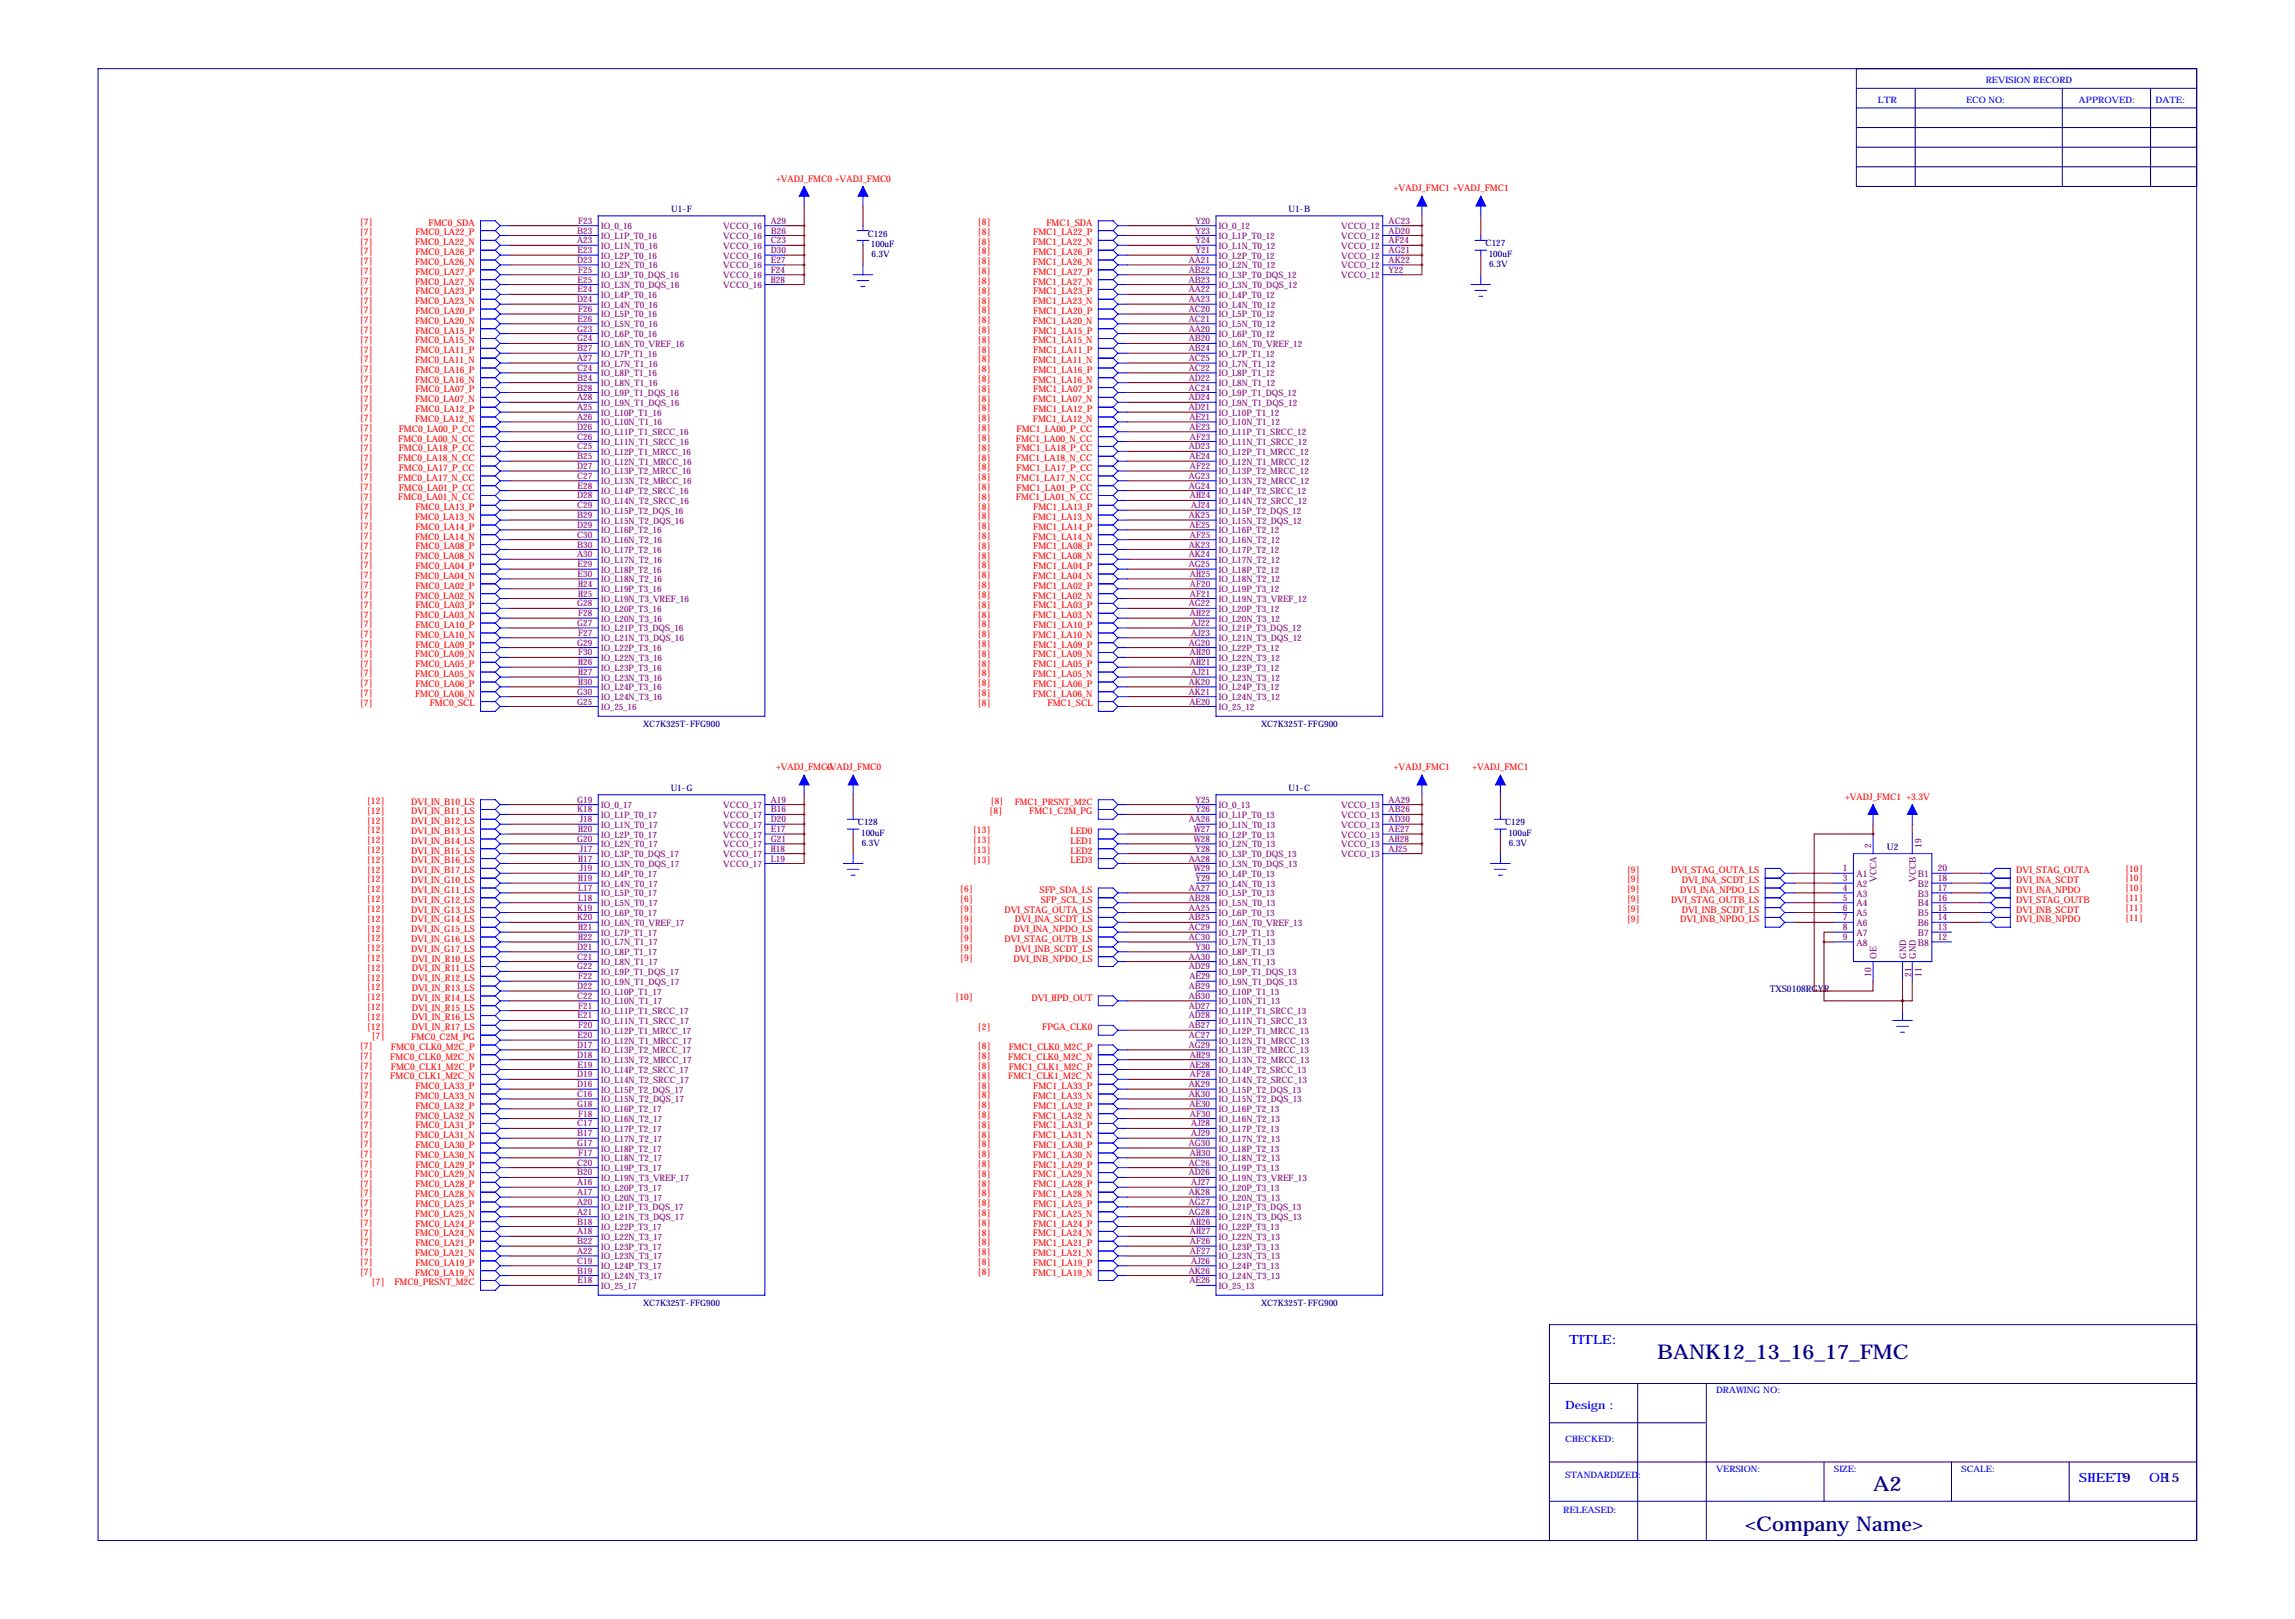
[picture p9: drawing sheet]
<svg xmlns="http://www.w3.org/2000/svg" width="594mm" height="419mm" viewBox="0 0 594 419" stroke-linecap="round" stroke-linejoin="round" font-family="sans-serif">
<defs><g id="words">
<g font-size="5.3" fill="#000080">
<text x="429.3" y="351.8">BANK12_13_16_17_FMC</text>
<text x="485.1" y="386.1">A2</text>
<text x="452.1" y="396.2">&lt;Company Name&gt;</text>
</g>
<g font-size="3.3" fill="#00f">
<text x="406.4" y="348">TITLE:</text>
<text x="538.5" y="383.5">SHEET:</text>
<text x="556.6" y="383.5">OF15</text>
</g>
<text font-size="3.3" fill="#000080" x="549.7" y="383.5">9</text>
<text font-size="3" fill="#00f" x="405.4" y="364.7">Design :</text>
<g font-size="2.4" fill="#f00">
<text x="201" y="47">+VADJ_FMC0 +VADJ_FMC0</text>
<text x="361" y="49.5">+VADJ_FMC1 +VADJ_FMC1</text>
<text x="93.2" y="58.3">[7]</text>
<text x="111" y="58.4">FMC0_SDA</text>
<text x="253.2" y="58.3">[8]</text>
<text x="271" y="58.4">FMC1_SDA</text>
<text x="93.2" y="60.8">[7]</text>
<text x="93.2" y="63.3">[7]</text>
<text x="93.2" y="65.9">[7]</text>
<text x="107.5" y="63.5">FMC0_LA22_N</text>
<text x="107.6" y="61">FMC0_LA22_P</text>
<text x="253.2" y="60.8">[8]</text>
<text x="253.2" y="63.3">[8]</text>
<text x="253.2" y="65.9">[8]</text>
<text x="267.5" y="63.5">FMC1_LA22_N</text>
<text x="267.6" y="61">FMC1_LA22_P</text>
<text x="93.2" y="68.4">[7]</text>
<text x="93.2" y="71">[7]</text>
<text x="107.5" y="68.6">FMC0_LA26_N</text>
<text x="107.6" y="66">FMC0_LA26_P</text>
<text x="107.6" y="71.1">FMC0_LA27_P</text>
<text x="253.2" y="68.4">[8]</text>
<text x="253.2" y="71">[8]</text>
<text x="267.5" y="68.6">FMC1_LA26_N</text>
<text x="267.6" y="66">FMC1_LA26_P</text>
<text x="267.6" y="71.1">FMC1_LA27_P</text>
<text x="93.2" y="73.5">[7]</text>
<text x="93.2" y="76">[7]</text>
<text x="107.5" y="73.7">FMC0_LA27_N</text>
<text x="107.6" y="76.2">FMC0_LA23_P</text>
<text x="253.2" y="73.5">[8]</text>
<text x="253.2" y="76">[8]</text>
<text x="267.5" y="73.7">FMC1_LA27_N</text>
<text x="267.6" y="76.2">FMC1_LA23_P</text>
<text x="93.2" y="78.6">[7]</text>
<text x="93.2" y="81.1">[7]</text>
<text x="93.2" y="83.7">[7]</text>
<text x="107.5" y="78.7">FMC0_LA23_N</text>
<text x="107.5" y="83.8">FMC0_LA20_N</text>
<text x="107.6" y="81.3">FMC0_LA20_P</text>
<text x="253.2" y="78.6">[8]</text>
<text x="253.2" y="81.1">[8]</text>
<text x="253.2" y="83.7">[8]</text>
<text x="267.5" y="78.7">FMC1_LA23_N</text>
<text x="267.5" y="83.8">FMC1_LA20_N</text>
<text x="267.6" y="81.3">FMC1_LA20_P</text>
<text x="93.2" y="86.2">[7]</text>
<text x="93.2" y="88.7">[7]</text>
<text x="107.5" y="88.9">FMC0_LA15_N</text>
<text x="107.6" y="86.4">FMC0_LA15_P</text>
<text x="253.2" y="86.2">[8]</text>
<text x="253.2" y="88.7">[8]</text>
<text x="267.5" y="88.9">FMC1_LA15_N</text>
<text x="267.6" y="86.4">FMC1_LA15_P</text>
<text x="93.2" y="91.3">[7]</text>
<text x="93.2" y="93.8">[7]</text>
<text x="107.5" y="94">FMC0_LA11_N</text>
<text x="107.6" y="91.4">FMC0_LA11_P</text>
<text x="253.2" y="91.3">[8]</text>
<text x="253.2" y="93.8">[8]</text>
<text x="267.5" y="94">FMC1_LA11_N</text>
<text x="267.6" y="91.4">FMC1_LA11_P</text>
<text x="93.2" y="101.4">[7]</text>
<text x="93.2" y="96.4">[7]</text>
<text x="93.2" y="98.9">[7]</text>
<text x="107.5" y="99.1">FMC0_LA16_N</text>
<text x="107.6" y="101.6">FMC0_LA07_P</text>
<text x="107.6" y="96.5">FMC0_LA16_P</text>
<text x="253.2" y="96.4">[8]</text>
<text x="253.2" y="98.9">[8]</text>
<text x="253.2" y="101.4">[8]</text>
<text x="267.5" y="99.1">FMC1_LA16_N</text>
<text x="267.6" y="96.5">FMC1_LA16_P</text>
<text x="267.6" y="101.6">FMC1_LA07_P</text>
<text x="93.2" y="104">[7]</text>
<text x="93.2" y="106.5">[7]</text>
<text x="107.5" y="104.1">FMC0_LA07_N</text>
<text x="107.6" y="106.7">FMC0_LA12_P</text>
<text x="253.2" y="104">[8]</text>
<text x="253.2" y="106.5">[8]</text>
<text x="267.5" y="104.1">FMC1_LA07_N</text>
<text x="267.6" y="106.7">FMC1_LA12_P</text>
<text x="93.2" y="111.6">[7]</text>
<text x="93.2" y="109.1">[7]</text>
<text x="103.3" y="111.8">FMC0_LA00_P_CC</text>
<text x="107.5" y="109.2">FMC0_LA12_N</text>
<text x="253.2" y="109.1">[8]</text>
<text x="253.2" y="111.6">[8]</text>
<text x="263.3" y="111.8">FMC1_LA00_P_CC</text>
<text x="267.5" y="109.2">FMC1_LA12_N</text>
<text x="93.2" y="114.1">[7]</text>
<text x="93.2" y="116.7">[7]</text>
<text x="93.2" y="119.2">[7]</text>
<text x="103.1" y="114.3">FMC0_LA00_N_CC</text>
<text x="103.1" y="119.4">FMC0_LA18_N_CC</text>
<text x="103.3" y="116.8">FMC0_LA18_P_CC</text>
<text x="253.2" y="114.1">[8]</text>
<text x="253.2" y="116.7">[8]</text>
<text x="253.2" y="119.2">[8]</text>
<text x="263.1" y="114.3">FMC1_LA00_N_CC</text>
<text x="263.1" y="119.4">FMC1_LA18_N_CC</text>
<text x="263.3" y="116.8">FMC1_LA18_P_CC</text>
<text x="93.2" y="121.8">[7]</text>
<text x="93.2" y="124.3">[7]</text>
<text x="103.1" y="124.5">FMC0_LA17_N_CC</text>
<text x="103.3" y="121.9">FMC0_LA17_P_CC</text>
<text x="253.2" y="121.8">[8]</text>
<text x="253.2" y="124.3">[8]</text>
<text x="263.1" y="124.5">FMC1_LA17_N_CC</text>
<text x="263.3" y="121.9">FMC1_LA17_P_CC</text>
<text x="93.2" y="131.9">[7]</text>
<text x="93.2" y="126.8">[7]</text>
<text x="93.2" y="129.4">[7]</text>
<text x="103.1" y="129.5">FMC0_LA01_N_CC</text>
<text x="103.3" y="127">FMC0_LA01_P_CC</text>
<text x="253.2" y="126.8">[8]</text>
<text x="253.2" y="129.4">[8]</text>
<text x="253.2" y="131.9">[8]</text>
<text x="263.1" y="129.5">FMC1_LA01_N_CC</text>
<text x="263.3" y="127">FMC1_LA01_P_CC</text>
<text x="93.2" y="134.5">[7]</text>
<text x="93.2" y="137">[7]</text>
<text x="107.5" y="134.6">FMC0_LA13_N</text>
<text x="107.6" y="132.1">FMC0_LA13_P</text>
<text x="107.6" y="137.2">FMC0_LA14_P</text>
<text x="253.2" y="134.5">[8]</text>
<text x="253.2" y="137">[8]</text>
<text x="267.5" y="134.6">FMC1_LA13_N</text>
<text x="267.6" y="132.1">FMC1_LA13_P</text>
<text x="267.6" y="137.2">FMC1_LA14_P</text>
<text x="93.2" y="139.5">[7]</text>
<text x="93.2" y="142.1">[7]</text>
<text x="107.5" y="139.7">FMC0_LA14_N</text>
<text x="107.6" y="142.2">FMC0_LA08_P</text>
<text x="253.2" y="139.5">[8]</text>
<text x="253.2" y="142.1">[8]</text>
<text x="267.5" y="139.7">FMC1_LA14_N</text>
<text x="267.6" y="142.2">FMC1_LA08_P</text>
<text x="93.2" y="144.6">[7]</text>
<text x="93.2" y="147.2">[7]</text>
<text x="93.2" y="149.7">[7]</text>
<text x="107.5" y="144.8">FMC0_LA08_N</text>
<text x="107.5" y="149.9">FMC0_LA04_N</text>
<text x="107.6" y="147.3">FMC0_LA04_P</text>
<text x="253.2" y="144.6">[8]</text>
<text x="253.2" y="147.2">[8]</text>
<text x="253.2" y="149.7">[8]</text>
<text x="267.5" y="144.8">FMC1_LA08_N</text>
<text x="267.5" y="149.9">FMC1_LA04_N</text>
<text x="267.6" y="147.3">FMC1_LA04_P</text>
<text x="93.2" y="152.2">[7]</text>
<text x="93.2" y="154.8">[7]</text>
<text x="107.5" y="154.9">FMC0_LA02_N</text>
<text x="107.6" y="152.4">FMC0_LA02_P</text>
<text x="253.2" y="152.2">[8]</text>
<text x="253.2" y="154.8">[8]</text>
<text x="267.5" y="154.9">FMC1_LA02_N</text>
<text x="267.6" y="152.4">FMC1_LA02_P</text>
<text x="93.2" y="157.3">[7]</text>
<text x="93.2" y="159.9">[7]</text>
<text x="107.5" y="160">FMC0_LA03_N</text>
<text x="107.6" y="157.5">FMC0_LA03_P</text>
<text x="253.2" y="157.3">[8]</text>
<text x="253.2" y="159.9">[8]</text>
<text x="267.5" y="160">FMC1_LA03_N</text>
<text x="267.6" y="157.5">FMC1_LA03_P</text>
<text x="93.2" y="162.4">[7]</text>
<text x="93.2" y="164.9">[7]</text>
<text x="93.2" y="167.5">[7]</text>
<text x="107.5" y="165.1">FMC0_LA10_N</text>
<text x="107.6" y="162.6">FMC0_LA10_P</text>
<text x="107.6" y="167.6">FMC0_LA09_P</text>
<text x="253.2" y="162.4">[8]</text>
<text x="253.2" y="164.9">[8]</text>
<text x="253.2" y="167.5">[8]</text>
<text x="267.5" y="165.1">FMC1_LA10_N</text>
<text x="267.6" y="162.6">FMC1_LA10_P</text>
<text x="267.6" y="167.6">FMC1_LA09_P</text>
<text x="93.2" y="172.6">[7]</text>
<text x="93.2" y="170">[7]</text>
<text x="107.5" y="170.2">FMC0_LA09_N</text>
<text x="107.6" y="172.7">FMC0_LA05_P</text>
<text x="253.2" y="172.6">[8]</text>
<text x="253.2" y="170">[8]</text>
<text x="267.5" y="170.2">FMC1_LA09_N</text>
<text x="267.6" y="172.7">FMC1_LA05_P</text>
<text x="93.2" y="177.6">[7]</text>
<text x="93.2" y="175.1">[7]</text>
<text x="107.5" y="175.3">FMC0_LA05_N</text>
<text x="107.6" y="177.8">FMC0_LA06_P</text>
<text x="253.2" y="177.6">[8]</text>
<text x="253.2" y="175.1">[8]</text>
<text x="267.5" y="175.3">FMC1_LA05_N</text>
<text x="267.6" y="177.8">FMC1_LA06_P</text>
<text x="93.2" y="180.2">[7]</text>
<text x="93.2" y="182.7">[7]</text>
<text x="107.5" y="180.3">FMC0_LA06_N</text>
<text x="111.3" y="182.9">FMC0_SCL</text>
<text x="253.2" y="182.7">[8]</text>
<text x="253.2" y="180.2">[8]</text>
<text x="267.5" y="180.3">FMC1_LA06_N</text>
<text x="271.3" y="182.9">FMC1_SCL</text>
<text x="201" y="199.4">+VADJ_FMC0</text>
<text x="213.7" y="199.4">+VADJ_FMC0</text>
<text x="361" y="199.4">+VADJ_FMC1</text>
<text x="381.4" y="199.4">+VADJ_FMC1</text>
<text x="95" y="208.1">[12]</text>
<text x="106.5" y="208.3">DVI_IN_B10_LS</text>
<text x="477.9" y="207">+VADJ_FMC1 +3.3V</text>
<text x="95" y="210.7">[12]</text>
<text x="95" y="213.2">[12]</text>
<text x="95" y="215.7">[12]</text>
<text x="106.5" y="210.8">DVI_IN_B11_LS</text>
<text x="106.5" y="213.4">DVI_IN_B12_LS</text>
<text x="106.5" y="215.9">DVI_IN_B13_LS</text>
<text x="252" y="215.7">[13]</text>
<text x="256.2" y="210.7">[8]</text>
<text x="266.5" y="210.8">FMC1_C2M_PG</text>
<text x="277.3" y="215.9">LED0</text>
<text x="95" y="218.3">[12]</text>
<text x="95" y="220.8">[12]</text>
<text x="106.5" y="218.4">DVI_IN_B14_LS</text>
<text x="106.5" y="221">DVI_IN_B15_LS</text>
<text x="252" y="218.3">[13]</text>
<text x="252" y="220.8">[13]</text>
<text x="277.3" y="218.4">LED1</text>
<text x="277.3" y="221">LED2</text>
<text x="95" y="223.4">[12]</text>
<text x="95" y="225.9">[12]</text>
<text x="106.5" y="223.5">DVI_IN_B16_LS</text>
<text x="106.5" y="226.1">DVI_IN_B17_LS</text>
<text x="252" y="223.4">[13]</text>
<text x="277.3" y="223.5">LED3</text>
<text x="421.3" y="225.9">[9]</text>
<text x="432.9" y="226.1">DVI_STAG_OUTA_LS</text>
<text x="522.2" y="226.1">DVI_STAG_OUTA</text>
<text x="550.4" y="225.6">[10]</text>
<text x="95" y="228.4">[12]</text>
<text x="95" y="231">[12]</text>
<text x="95" y="233.5">[12]</text>
<text x="106.5" y="228.6">DVI_IN_G10_LS</text>
<text x="106.5" y="231.1">DVI_IN_G11_LS</text>
<text x="106.5" y="233.7">DVI_IN_G12_LS</text>
<text x="248.6" y="231">[6]</text>
<text x="248.6" y="233.5">[6]</text>
<text x="269.2" y="231.1">SFP_SDA_LS</text>
<text x="269.5" y="233.7">SFP_SCL_LS</text>
<text x="421.3" y="228.4">[9]</text>
<text x="421.3" y="231">[9]</text>
<text x="421.3" y="233.5">[9]</text>
<text x="432.9" y="233.7">DVI_STAG_OUTB_LS</text>
<text x="435.2" y="231.1">DVI_INA_NPDO_LS</text>
<text x="435.6" y="228.6">DVI_INA_SCDT_LS</text>
<text x="522.2" y="228.6">DVI_INA_SCDT</text>
<text x="522.2" y="231.1">DVI_INA_NPDO</text>
<text x="522.2" y="233.7">DVI_STAG_OUTB</text>
<text x="550.4" y="228.2">[10]</text>
<text x="550.4" y="230.7">[10]</text>
<text x="550.4" y="233.3">[11]</text>
<text x="95" y="236.1">[12]</text>
<text x="95" y="238.6">[12]</text>
<text x="106.5" y="236.2">DVI_IN_G13_LS</text>
<text x="106.5" y="238.8">DVI_IN_G14_LS</text>
<text x="248.6" y="236.1">[9]</text>
<text x="248.6" y="238.6">[9]</text>
<text x="260.1" y="236.2">DVI_STAG_OUTA_LS</text>
<text x="262.9" y="238.8">DVI_INA_SCDT_LS</text>
<text x="421.3" y="236.1">[9]</text>
<text x="421.3" y="238.6">[9]</text>
<text x="435.2" y="238.8">DVI_INB_NPDO_LS</text>
<text x="435.6" y="236.2">DVI_INB_SCDT_LS</text>
<text x="522.2" y="236.2">DVI_INB_SCDT</text>
<text x="522.2" y="238.8">DVI_INB_NPDO</text>
<text x="550.4" y="235.8">[11]</text>
<text x="550.4" y="238.3">[11]</text>
<text x="95" y="241.1">[12]</text>
<text x="95" y="243.7">[12]</text>
<text x="106.5" y="241.3">DVI_IN_G15_LS</text>
<text x="106.5" y="243.8">DVI_IN_G16_LS</text>
<text x="248.6" y="241.1">[9]</text>
<text x="248.6" y="243.7">[9]</text>
<text x="260.1" y="243.8">DVI_STAG_OUTB_LS</text>
<text x="262.5" y="241.3">DVI_INA_NPDO_LS</text>
<text x="95" y="246.2">[12]</text>
<text x="95" y="248.8">[12]</text>
<text x="95" y="251.3">[12]</text>
<text x="106.5" y="246.4">DVI_IN_G17_LS</text>
<text x="106.7" y="248.9">DVI_IN_R10_LS</text>
<text x="106.7" y="251.5">DVI_IN_R11_LS</text>
<text x="248.6" y="246.2">[9]</text>
<text x="248.6" y="248.8">[9]</text>
<text x="262.5" y="248.9">DVI_INB_NPDO_LS</text>
<text x="262.9" y="246.4">DVI_INB_SCDT_LS</text>
<text x="95" y="253.8">[12]</text>
<text x="95" y="256.4">[12]</text>
<text x="106.7" y="254">DVI_IN_R12_LS</text>
<text x="106.7" y="256.5">DVI_IN_R13_LS</text>
<text x="95" y="258.9">[12]</text>
<text x="95" y="261.5">[12]</text>
<text x="95" y="264">[12]</text>
<text x="106.7" y="259.1">DVI_IN_R14_LS</text>
<text x="106.7" y="261.6">DVI_IN_R15_LS</text>
<text x="247.4" y="258.9">[10]</text>
<text x="267.2" y="259.1">DVI_HPD_OUT</text>
<text x="95" y="266.5">[12]</text>
<text x="96.2" y="269.1">[7]</text>
<text x="106.5" y="269.2">FMC0_C2M_PG</text>
<text x="106.7" y="264.2">DVI_IN_R16_LS</text>
<text x="106.7" y="266.7">DVI_IN_R17_LS</text>
<text x="253.2" y="266.5">[2]</text>
<text x="270" y="266.7">FPGA_CLK0</text>
<text x="93.2" y="271.6">[7]</text>
<text x="93.2" y="274.2">[7]</text>
<text x="101.1" y="274.3">FMC0_CLK0_M2C_N</text>
<text x="101.2" y="271.8">FMC0_CLK0_M2C_P</text>
<text x="253.2" y="271.6">[8]</text>
<text x="253.2" y="274.2">[8]</text>
<text x="261.1" y="274.3">FMC1_CLK0_M2C_N</text>
<text x="261.3" y="271.8">FMC1_CLK0_M2C_P</text>
<text x="93.2" y="281.8">[7]</text>
<text x="93.2" y="276.7">[7]</text>
<text x="93.2" y="279.2">[7]</text>
<text x="101.1" y="279.4">FMC0_CLK1_M2C_N</text>
<text x="101.2" y="276.9">FMC0_CLK1_M2C_P</text>
<text x="107.6" y="281.9">FMC0_LA33_P</text>
<text x="253.2" y="281.8">[8]</text>
<text x="253.2" y="276.7">[8]</text>
<text x="253.2" y="279.2">[8]</text>
<text x="261.1" y="279.4">FMC1_CLK1_M2C_N</text>
<text x="261.3" y="276.9">FMC1_CLK1_M2C_P</text>
<text x="267.6" y="281.9">FMC1_LA33_P</text>
<text x="93.2" y="284.3">[7]</text>
<text x="93.2" y="286.9">[7]</text>
<text x="107.5" y="284.5">FMC0_LA33_N</text>
<text x="107.6" y="287">FMC0_LA32_P</text>
<text x="253.2" y="284.3">[8]</text>
<text x="253.2" y="286.9">[8]</text>
<text x="267.5" y="284.5">FMC1_LA33_N</text>
<text x="267.6" y="287">FMC1_LA32_P</text>
<text x="93.2" y="289.4">[7]</text>
<text x="93.2" y="291.9">[7]</text>
<text x="107.5" y="289.6">FMC0_LA32_N</text>
<text x="107.6" y="292.1">FMC0_LA31_P</text>
<text x="253.2" y="289.4">[8]</text>
<text x="253.2" y="291.9">[8]</text>
<text x="267.5" y="289.6">FMC1_LA32_N</text>
<text x="267.6" y="292.1">FMC1_LA31_P</text>
<text x="93.2" y="294.5">[7]</text>
<text x="93.2" y="297">[7]</text>
<text x="93.2" y="299.6">[7]</text>
<text x="107.5" y="294.6">FMC0_LA31_N</text>
<text x="107.5" y="299.7">FMC0_LA30_N</text>
<text x="107.6" y="297.2">FMC0_LA30_P</text>
<text x="253.2" y="294.5">[8]</text>
<text x="253.2" y="297">[8]</text>
<text x="253.2" y="299.6">[8]</text>
<text x="267.5" y="294.6">FMC1_LA31_N</text>
<text x="267.5" y="299.7">FMC1_LA30_N</text>
<text x="267.6" y="297.2">FMC1_LA30_P</text>
<text x="93.2" y="302.1">[7]</text>
<text x="93.2" y="304.6">[7]</text>
<text x="107.5" y="304.8">FMC0_LA29_N</text>
<text x="107.6" y="302.3">FMC0_LA29_P</text>
<text x="253.2" y="302.1">[8]</text>
<text x="253.2" y="304.6">[8]</text>
<text x="267.5" y="304.8">FMC1_LA29_N</text>
<text x="267.6" y="302.3">FMC1_LA29_P</text>
<text x="93.2" y="307.2">[7]</text>
<text x="93.2" y="309.7">[7]</text>
<text x="107.5" y="309.9">FMC0_LA28_N</text>
<text x="107.6" y="307.3">FMC0_LA28_P</text>
<text x="253.2" y="307.2">[8]</text>
<text x="253.2" y="309.7">[8]</text>
<text x="267.5" y="309.9">FMC1_LA28_N</text>
<text x="267.6" y="307.3">FMC1_LA28_P</text>
<text x="93.2" y="312.3">[7]</text>
<text x="93.2" y="314.8">[7]</text>
<text x="93.2" y="317.3">[7]</text>
<text x="107.5" y="315">FMC0_LA25_N</text>
<text x="107.6" y="312.4">FMC0_LA25_P</text>
<text x="107.6" y="317.5">FMC0_LA24_P</text>
<text x="253.2" y="312.3">[8]</text>
<text x="253.2" y="314.8">[8]</text>
<text x="253.2" y="317.3">[8]</text>
<text x="267.5" y="315">FMC1_LA25_N</text>
<text x="267.6" y="312.4">FMC1_LA25_P</text>
<text x="267.6" y="317.5">FMC1_LA24_P</text>
<text x="93.2" y="319.9">[7]</text>
<text x="93.2" y="322.4">[7]</text>
<text x="107.5" y="320">FMC0_LA24_N</text>
<text x="107.6" y="322.6">FMC0_LA21_P</text>
<text x="253.2" y="319.9">[8]</text>
<text x="253.2" y="322.4">[8]</text>
<text x="267.5" y="320">FMC1_LA24_N</text>
<text x="267.6" y="322.6">FMC1_LA21_P</text>
<text x="93.2" y="325">[7]</text>
<text x="93.2" y="327.5">[7]</text>
<text x="107.5" y="325.1">FMC0_LA21_N</text>
<text x="107.6" y="327.7">FMC0_LA19_P</text>
<text x="253.2" y="325">[8]</text>
<text x="253.2" y="327.5">[8]</text>
<text x="267.5" y="325.1">FMC1_LA21_N</text>
<text x="267.6" y="327.7">FMC1_LA19_P</text>
<text x="93.2" y="330">[7]</text>
<text x="96.2" y="332.6">[7]</text>
<text x="102.2" y="332.7">FMC0_PRSNT_M2C</text>
<text x="107.5" y="330.2">FMC0_LA19_N</text>
<text x="253.2" y="330">[8]</text>
<text x="267.5" y="330.2">FMC1_LA19_N</text>
</g>
<g font-size="2.4" fill="#800080">
<text x="484.6" y="219.5" transform="rotate(-90 484.6 219.5)">2</text>
<text x="497.7" y="219.5" transform="rotate(-90 497.7 219.5)">19</text>
<text x="477.3" y="225.6">1</text>
<text x="480.8" y="227">A1</text>
<text x="496.8" y="227">B1</text>
<text x="501.9" y="225.6">20</text>
<text x="477.3" y="228.1">3</text>
<text x="477.3" y="230.6">4</text>
<text x="477.3" y="233.2">5</text>
<text x="480.8" y="229.5">A2</text>
<text x="480.8" y="232.1">A3</text>
<text x="486.1" y="228.4" transform="rotate(-90 486.1 228.4)">VCCA</text>
<text x="496.2" y="228.4" transform="rotate(-90 496.2 228.4)">VCCB</text>
<text x="496.8" y="229.5">B2</text>
<text x="496.8" y="232.1">B3</text>
<text x="501.9" y="228.1">18</text>
<text x="501.9" y="230.6">17</text>
<text x="501.9" y="233.2">16</text>
<text x="477.3" y="235.7">6</text>
<text x="477.3" y="238.3">7</text>
<text x="480.8" y="234.6">A4</text>
<text x="480.8" y="237.2">A5</text>
<text x="480.8" y="239.7">A6</text>
<text x="496.8" y="234.6">B4</text>
<text x="496.8" y="237.2">B5</text>
<text x="496.8" y="239.7">B6</text>
<text x="501.9" y="235.7">15</text>
<text x="501.9" y="238.3">14</text>
<text x="477.3" y="240.8">8</text>
<text x="477.3" y="243.3">9</text>
<text x="480.8" y="242.2">A7</text>
<text x="480.8" y="244.8">A8</text>
<text x="496.8" y="242.2">B7</text>
<text x="496.8" y="244.8">B8</text>
<text x="501.9" y="240.8">13</text>
<text x="501.9" y="243.3">12</text>
<text x="486.1" y="248.2" transform="rotate(-90 486.1 248.2)">OE</text>
<text x="493.7" y="248.2" transform="rotate(-90 493.7 248.2)">GND</text>
<text x="496.2" y="248.2" transform="rotate(-90 496.2 248.2)">GND</text>
<text x="484.6" y="252.9" transform="rotate(-90 484.6 252.9)">10</text>
<text x="495.1" y="252.9" transform="rotate(-90 495.1 252.9)">21</text>
<text x="497.7" y="252.9" transform="rotate(-90 497.7 252.9)">11</text>
</g>
<g font-size="2.4" fill="#000080">
<text x="488.7" y="220">U2</text>
<text x="458.4" y="256.9">TXS0108RGYR</text>
</g>
<g font-size="2.3" fill="#00f">
<text x="514.4" y="21.6">REVISION RECORD</text>
<text x="486.4" y="26.7">LTR</text>
<text x="509.3" y="26.7">ECO NO:</text>
<text x="538.5" y="26.7">APPROVED:</text>
<text x="558.3" y="26.7">DATE:</text>
<text x="444.5" y="360.7">DRAWING NO:</text>
<text x="405.4" y="373.4">CHECKED:</text>
<text x="405.4" y="382.5">STANDARDIZED:</text>
<text x="444.5" y="381">VERSION:</text>
<text x="475" y="381">SIZE:</text>
<text x="508" y="381">SCALE:</text>
<text x="404.9" y="391.7">RELEASED:</text>
</g>
<g font-size="2.3" fill="#800080">
<text x="149.8" y="57.9">F23</text>
<text x="155.7" y="59.3">IO_0_16</text>
<text x="187.4" y="59.3">VCCO_16</text>
<text x="199.6" y="57.9">A29</text>
<text x="309.6" y="57.9">Y20</text>
<text x="315.7" y="59.3">IO_0_12</text>
<text x="347.4" y="59.3">VCCO_12</text>
<text x="359.7" y="57.9">AC23</text>
<text x="149.5" y="60.5">B23</text>
<text x="149.5" y="63">A23</text>
<text x="149.6" y="65.5">E23</text>
<text x="155.7" y="61.9">IO_L1P_T0_16</text>
<text x="155.7" y="64.4">IO_L1N_T0_16</text>
<text x="187.4" y="61.9">VCCO_16</text>
<text x="187.4" y="64.4">VCCO_16</text>
<text x="199.6" y="60.5">B26</text>
<text x="199.6" y="63">C23</text>
<text x="199.6" y="65.5">D30</text>
<text x="309.6" y="60.5">Y23</text>
<text x="309.6" y="63">Y24</text>
<text x="309.6" y="65.5">Y21</text>
<text x="315.7" y="61.9">IO_L1P_T0_12</text>
<text x="315.7" y="64.4">IO_L1N_T0_12</text>
<text x="347.4" y="61.9">VCCO_12</text>
<text x="347.4" y="64.4">VCCO_12</text>
<text x="359.7" y="60.5">AD20</text>
<text x="359.7" y="63">AF24</text>
<text x="359.7" y="65.5">AG21</text>
<text x="149.5" y="68.1">D23</text>
<text x="149.8" y="70.6">F25</text>
<text x="155.7" y="66.9">IO_L2P_T0_16</text>
<text x="155.7" y="69.5">IO_L2N_T0_16</text>
<text x="187.4" y="66.9">VCCO_16</text>
<text x="187.4" y="69.5">VCCO_16</text>
<text x="199.6" y="68.1">E27</text>
<text x="199.6" y="70.6">F24</text>
<text x="307.9" y="68.1">AA21</text>
<text x="307.9" y="70.6">AB22</text>
<text x="315.7" y="66.9">IO_L2P_T0_12</text>
<text x="315.7" y="69.5">IO_L2N_T0_12</text>
<text x="347.4" y="66.9">VCCO_12</text>
<text x="347.4" y="69.5">VCCO_12</text>
<text x="359.7" y="68.1">AK22</text>
<text x="359.7" y="70.6">Y22</text>
<text x="149.6" y="73.2">E25</text>
<text x="149.6" y="75.7">E24</text>
<text x="155.7" y="72">IO_L3P_T0_DQS_16</text>
<text x="155.7" y="74.6">IO_L3N_T0_DQS_16</text>
<text x="155.7" y="77.1">IO_L4P_T0_16</text>
<text x="187.4" y="72">VCCO_16</text>
<text x="187.4" y="74.6">VCCO_16</text>
<text x="199.6" y="73.2">H28</text>
<text x="307.9" y="73.2">AB23</text>
<text x="307.9" y="75.7">AA22</text>
<text x="315.7" y="72">IO_L3P_T0_DQS_12</text>
<text x="315.7" y="74.6">IO_L3N_T0_DQS_12</text>
<text x="315.7" y="77.1">IO_L4P_T0_12</text>
<text x="347.4" y="72">VCCO_12</text>
<text x="149.5" y="78.2">D24</text>
<text x="149.6" y="83.3">E26</text>
<text x="149.8" y="80.8">F26</text>
<text x="155.7" y="79.6">IO_L4N_T0_16</text>
<text x="155.7" y="82.2">IO_L5P_T0_16</text>
<text x="307.9" y="78.2">AA23</text>
<text x="307.9" y="80.8">AC20</text>
<text x="307.9" y="83.3">AC21</text>
<text x="315.7" y="79.6">IO_L4N_T0_12</text>
<text x="315.7" y="82.2">IO_L5P_T0_12</text>
<text x="149.5" y="85.9">G23</text>
<text x="149.5" y="88.4">G24</text>
<text x="155.7" y="84.7">IO_L5N_T0_16</text>
<text x="155.7" y="87.3">IO_L6P_T0_16</text>
<text x="155.7" y="89.8">IO_L6N_T0_VREF_16</text>
<text x="307.9" y="85.9">AA20</text>
<text x="307.9" y="88.4">AB20</text>
<text x="315.7" y="84.7">IO_L5N_T0_12</text>
<text x="315.7" y="87.3">IO_L6P_T0_12</text>
<text x="315.7" y="89.8">IO_L6N_T0_VREF_12</text>
<text x="149.5" y="90.9">B27</text>
<text x="149.5" y="93.5">A27</text>
<text x="155.7" y="92.3">IO_L7P_T1_16</text>
<text x="155.7" y="94.9">IO_L7N_T1_16</text>
<text x="307.9" y="90.9">AB24</text>
<text x="307.9" y="93.5">AC25</text>
<text x="315.7" y="92.3">IO_L7P_T1_12</text>
<text x="315.7" y="94.9">IO_L7N_T1_12</text>
<text x="149.5" y="96">C24</text>
<text x="149.5" y="98.6">B24</text>
<text x="149.5" y="101.1">B28</text>
<text x="155.7" y="97.4">IO_L8P_T1_16</text>
<text x="155.7" y="100">IO_L8N_T1_16</text>
<text x="307.9" y="96">AC22</text>
<text x="307.9" y="98.6">AD22</text>
<text x="307.9" y="101.1">AC24</text>
<text x="315.7" y="97.4">IO_L8P_T1_12</text>
<text x="315.7" y="100">IO_L8N_T1_12</text>
<text x="149.5" y="103.6">A28</text>
<text x="149.5" y="106.2">A25</text>
<text x="155.7" y="102.5">IO_L9P_T1_DQS_16</text>
<text x="155.7" y="105">IO_L9N_T1_DQS_16</text>
<text x="155.7" y="107.6">IO_L10P_T1_16</text>
<text x="307.9" y="103.6">AD24</text>
<text x="307.9" y="106.2">AD21</text>
<text x="315.7" y="102.5">IO_L9P_T1_DQS_12</text>
<text x="315.7" y="105">IO_L9N_T1_DQS_12</text>
<text x="315.7" y="107.6">IO_L10P_T1_12</text>
<text x="149.5" y="108.7">A26</text>
<text x="149.5" y="111.3">D26</text>
<text x="149.5" y="113.8">C26</text>
<text x="155.7" y="110.1">IO_L10N_T1_16</text>
<text x="155.7" y="112.7">IO_L11P_T1_SRCC_16</text>
<text x="308.1" y="108.7">AE21</text>
<text x="308.1" y="111.3">AE23</text>
<text x="308.2" y="113.8">AF23</text>
<text x="315.7" y="110.1">IO_L10N_T1_12</text>
<text x="315.7" y="112.7">IO_L11P_T1_SRCC_12</text>
<text x="149.5" y="116.3">C25</text>
<text x="149.5" y="118.9">B25</text>
<text x="155.7" y="115.2">IO_L11N_T1_SRCC_16</text>
<text x="155.7" y="117.7">IO_L12P_T1_MRCC_16</text>
<text x="307.9" y="116.3">AD23</text>
<text x="308.1" y="118.9">AE24</text>
<text x="315.7" y="115.2">IO_L11N_T1_SRCC_12</text>
<text x="315.7" y="117.7">IO_L12P_T1_MRCC_12</text>
<text x="149.5" y="121.4">D27</text>
<text x="149.5" y="124">C27</text>
<text x="155.7" y="120.3">IO_L12N_T1_MRCC_16</text>
<text x="155.7" y="122.8">IO_L13P_T2_MRCC_16</text>
<text x="155.7" y="125.4">IO_L13N_T2_MRCC_16</text>
<text x="307.9" y="124">AG23</text>
<text x="308.2" y="121.4">AF22</text>
<text x="315.7" y="120.3">IO_L12N_T1_MRCC_12</text>
<text x="315.7" y="122.8">IO_L13P_T2_MRCC_12</text>
<text x="315.7" y="125.4">IO_L13N_T2_MRCC_12</text>
<text x="149.5" y="129">D28</text>
<text x="149.5" y="131.6">C29</text>
<text x="149.6" y="126.5">E28</text>
<text x="155.7" y="127.9">IO_L14P_T2_SRCC_16</text>
<text x="155.7" y="130.4">IO_L14N_T2_SRCC_16</text>
<text x="307.9" y="126.5">AG24</text>
<text x="308.2" y="129">AH24</text>
<text x="308.6" y="131.6">AJ24</text>
<text x="315.7" y="127.9">IO_L14P_T2_SRCC_12</text>
<text x="315.7" y="130.4">IO_L14N_T2_SRCC_12</text>
<text x="149.5" y="134.1">B29</text>
<text x="149.5" y="136.7">D29</text>
<text x="155.7" y="133">IO_L15P_T2_DQS_16</text>
<text x="155.7" y="135.5">IO_L15N_T2_DQS_16</text>
<text x="307.9" y="134.1">AK25</text>
<text x="308.1" y="136.7">AE25</text>
<text x="315.7" y="133">IO_L15P_T2_DQS_12</text>
<text x="315.7" y="135.5">IO_L15N_T2_DQS_12</text>
<text x="149.5" y="139.2">C30</text>
<text x="149.5" y="141.7">B30</text>
<text x="155.7" y="138.1">IO_L16P_T2_16</text>
<text x="155.7" y="140.6">IO_L16N_T2_16</text>
<text x="155.7" y="143.1">IO_L17P_T2_16</text>
<text x="307.9" y="141.7">AK23</text>
<text x="308.2" y="139.2">AF25</text>
<text x="315.7" y="138.1">IO_L16P_T2_12</text>
<text x="315.7" y="140.6">IO_L16N_T2_12</text>
<text x="315.7" y="143.1">IO_L17P_T2_12</text>
<text x="149.5" y="144.3">A30</text>
<text x="149.6" y="146.8">E29</text>
<text x="149.6" y="149.4">E30</text>
<text x="155.7" y="145.7">IO_L17N_T2_16</text>
<text x="155.7" y="148.2">IO_L18P_T2_16</text>
<text x="307.9" y="144.3">AK24</text>
<text x="307.9" y="146.8">AG25</text>
<text x="308.2" y="149.4">AH25</text>
<text x="315.7" y="145.7">IO_L17N_T2_12</text>
<text x="315.7" y="148.2">IO_L18P_T2_12</text>
<text x="149.8" y="151.9">H24</text>
<text x="149.8" y="154.4">H25</text>
<text x="155.7" y="150.8">IO_L18N_T2_16</text>
<text x="155.7" y="153.3">IO_L19P_T3_16</text>
<text x="155.7" y="155.8">IO_L19N_T3_VREF_16</text>
<text x="308.2" y="151.9">AF20</text>
<text x="308.2" y="154.4">AF21</text>
<text x="315.7" y="150.8">IO_L18N_T2_12</text>
<text x="315.7" y="153.3">IO_L19P_T3_12</text>
<text x="315.7" y="155.8">IO_L19N_T3_VREF_12</text>
<text x="149.5" y="157">G28</text>
<text x="149.8" y="159.5">F28</text>
<text x="155.7" y="158.4">IO_L20P_T3_16</text>
<text x="155.7" y="160.9">IO_L20N_T3_16</text>
<text x="307.9" y="157">AG22</text>
<text x="308.2" y="159.5">AH22</text>
<text x="315.7" y="158.4">IO_L20P_T3_12</text>
<text x="315.7" y="160.9">IO_L20N_T3_12</text>
<text x="149.5" y="162.1">G27</text>
<text x="149.5" y="167.1">G29</text>
<text x="149.8" y="164.6">F27</text>
<text x="155.7" y="163.5">IO_L21P_T3_DQS_16</text>
<text x="155.7" y="166">IO_L21N_T3_DQS_16</text>
<text x="307.9" y="167.1">AG20</text>
<text x="308.6" y="162.1">AJ22</text>
<text x="308.6" y="164.6">AJ23</text>
<text x="315.7" y="163.5">IO_L21P_T3_DQS_12</text>
<text x="315.7" y="166">IO_L21N_T3_DQS_12</text>
<text x="149.8" y="169.7">F30</text>
<text x="149.8" y="172.2">H26</text>
<text x="155.7" y="168.5">IO_L22P_T3_16</text>
<text x="155.7" y="171.1">IO_L22N_T3_16</text>
<text x="155.7" y="173.6">IO_L23P_T3_16</text>
<text x="308.2" y="169.7">AH20</text>
<text x="308.2" y="172.2">AH21</text>
<text x="315.7" y="168.5">IO_L22P_T3_12</text>
<text x="315.7" y="171.1">IO_L22N_T3_12</text>
<text x="315.7" y="173.6">IO_L23P_T3_12</text>
<text x="149.5" y="179.8">G30</text>
<text x="149.8" y="174.8">H27</text>
<text x="149.8" y="177.3">H30</text>
<text x="155.7" y="176.2">IO_L23N_T3_16</text>
<text x="155.7" y="178.7">IO_L24P_T3_16</text>
<text x="307.9" y="177.3">AK20</text>
<text x="307.9" y="179.8">AK21</text>
<text x="308.6" y="174.8">AJ21</text>
<text x="315.7" y="176.2">IO_L23N_T3_12</text>
<text x="315.7" y="178.7">IO_L24P_T3_12</text>
<text x="149.5" y="182.4">G25</text>
<text x="155.7" y="181.2">IO_L24N_T3_16</text>
<text x="155.7" y="183.8">IO_25_16</text>
<text x="308.1" y="182.4">AE20</text>
<text x="315.7" y="181.2">IO_L24N_T3_12</text>
<text x="315.7" y="183.8">IO_25_12</text>
<text x="149.5" y="207.8">G19</text>
<text x="155.7" y="209.2">IO_0_17</text>
<text x="187.4" y="209.2">VCCO_17</text>
<text x="199.6" y="207.8">A19</text>
<text x="309.6" y="207.8">Y25</text>
<text x="315.7" y="209.2">IO_0_13</text>
<text x="347.4" y="209.2">VCCO_13</text>
<text x="359.7" y="207.8">AA29</text>
<text x="149.5" y="210.3">K18</text>
<text x="149.8" y="215.4">H20</text>
<text x="150.2" y="212.9">J18</text>
<text x="155.7" y="211.7">IO_L1P_T0_17</text>
<text x="155.7" y="214.3">IO_L1N_T0_17</text>
<text x="187.4" y="211.7">VCCO_17</text>
<text x="187.4" y="214.3">VCCO_17</text>
<text x="199.6" y="210.3">B16</text>
<text x="199.6" y="212.9">D20</text>
<text x="199.6" y="215.4">E17</text>
<text x="307.9" y="212.9">AA26</text>
<text x="309.2" y="215.4">W27</text>
<text x="309.6" y="210.3">Y26</text>
<text x="315.7" y="211.7">IO_L1P_T0_13</text>
<text x="315.7" y="214.3">IO_L1N_T0_13</text>
<text x="347.4" y="211.7">VCCO_13</text>
<text x="347.4" y="214.3">VCCO_13</text>
<text x="359.7" y="210.3">AB26</text>
<text x="359.7" y="212.9">AD30</text>
<text x="359.7" y="215.4">AE27</text>
<text x="149.5" y="217.9">G20</text>
<text x="150.2" y="220.5">J17</text>
<text x="155.7" y="216.8">IO_L2P_T0_17</text>
<text x="155.7" y="219.3">IO_L2N_T0_17</text>
<text x="155.7" y="221.9">IO_L3P_T0_DQS_17</text>
<text x="187.4" y="216.8">VCCO_17</text>
<text x="187.4" y="219.3">VCCO_17</text>
<text x="187.4" y="221.9">VCCO_17</text>
<text x="199.6" y="217.9">G21</text>
<text x="199.6" y="220.5">H18</text>
<text x="309.2" y="217.9">W28</text>
<text x="309.6" y="220.5">Y28</text>
<text x="315.7" y="216.8">IO_L2P_T0_13</text>
<text x="315.7" y="219.3">IO_L2N_T0_13</text>
<text x="315.7" y="221.9">IO_L3P_T0_DQS_13</text>
<text x="347.4" y="216.8">VCCO_13</text>
<text x="347.4" y="219.3">VCCO_13</text>
<text x="347.4" y="221.9">VCCO_13</text>
<text x="359.7" y="217.9">AH28</text>
<text x="359.7" y="220.5">AJ25</text>
<text x="149.8" y="223">H17</text>
<text x="150.2" y="225.6">J19</text>
<text x="155.7" y="224.4">IO_L3N_T0_DQS_17</text>
<text x="155.7" y="227">IO_L4P_T0_17</text>
<text x="187.4" y="224.4">VCCO_17</text>
<text x="199.6" y="223">L19</text>
<text x="307.9" y="223">AA28</text>
<text x="309.2" y="225.6">W29</text>
<text x="315.7" y="224.4">IO_L3N_T0_DQS_13</text>
<text x="315.7" y="227">IO_L4P_T0_13</text>
<text x="149.8" y="228.1">H19</text>
<text x="149.8" y="230.6">L17</text>
<text x="149.8" y="233.2">L18</text>
<text x="155.7" y="229.5">IO_L4N_T0_17</text>
<text x="155.7" y="232">IO_L5P_T0_17</text>
<text x="307.9" y="230.6">AA27</text>
<text x="307.9" y="233.2">AB28</text>
<text x="309.6" y="228.1">Y29</text>
<text x="315.7" y="229.5">IO_L4N_T0_13</text>
<text x="315.7" y="232">IO_L5P_T0_13</text>
<text x="149.5" y="235.7">K19</text>
<text x="149.5" y="238.3">K20</text>
<text x="155.7" y="234.6">IO_L5N_T0_17</text>
<text x="155.7" y="237.1">IO_L6P_T0_17</text>
<text x="155.7" y="239.7">IO_L6N_T0_VREF_17</text>
<text x="307.9" y="235.7">AA25</text>
<text x="307.9" y="238.3">AB25</text>
<text x="315.7" y="234.6">IO_L5N_T0_13</text>
<text x="315.7" y="237.1">IO_L6P_T0_13</text>
<text x="315.7" y="239.7">IO_L6N_T0_VREF_13</text>
<text x="149.5" y="245.9">D21</text>
<text x="149.8" y="240.8">H21</text>
<text x="149.8" y="243.3">H22</text>
<text x="155.7" y="242.2">IO_L7P_T1_17</text>
<text x="155.7" y="244.7">IO_L7N_T1_17</text>
<text x="307.9" y="240.8">AC29</text>
<text x="307.9" y="243.3">AC30</text>
<text x="309.6" y="245.9">Y30</text>
<text x="315.7" y="242.2">IO_L7P_T1_13</text>
<text x="315.7" y="244.7">IO_L7N_T1_13</text>
<text x="149.5" y="248.4">C21</text>
<text x="149.5" y="251">G22</text>
<text x="155.7" y="247.3">IO_L8P_T1_17</text>
<text x="155.7" y="249.8">IO_L8N_T1_17</text>
<text x="307.9" y="248.4">AA30</text>
<text x="307.9" y="251">AD29</text>
<text x="315.7" y="247.3">IO_L8P_T1_13</text>
<text x="315.7" y="249.8">IO_L8N_T1_13</text>
<text x="149.5" y="256">D22</text>
<text x="149.8" y="253.5">F22</text>
<text x="155.7" y="252.4">IO_L9P_T1_DQS_17</text>
<text x="155.7" y="254.9">IO_L9N_T1_DQS_17</text>
<text x="155.7" y="257.4">IO_L10P_T1_17</text>
<text x="307.9" y="256">AB29</text>
<text x="308.1" y="253.5">AE29</text>
<text x="315.7" y="252.4">IO_L9P_T1_DQS_13</text>
<text x="315.7" y="254.9">IO_L9N_T1_DQS_13</text>
<text x="315.7" y="257.4">IO_L10P_T1_13</text>
<text x="149.5" y="258.6">C22</text>
<text x="149.6" y="263.7">E21</text>
<text x="149.8" y="261.1">F21</text>
<text x="155.7" y="260">IO_L10N_T1_17</text>
<text x="155.7" y="262.5">IO_L11P_T1_SRCC_17</text>
<text x="307.9" y="258.6">AB30</text>
<text x="307.9" y="261.1">AD27</text>
<text x="307.9" y="263.7">AD28</text>
<text x="315.7" y="260">IO_L10N_T1_13</text>
<text x="315.7" y="262.5">IO_L11P_T1_SRCC_13</text>
<text x="149.6" y="268.7">E20</text>
<text x="149.8" y="266.2">F20</text>
<text x="155.7" y="265.1">IO_L11N_T1_SRCC_17</text>
<text x="155.7" y="267.6">IO_L12P_T1_MRCC_17</text>
<text x="307.9" y="266.2">AB27</text>
<text x="307.9" y="268.7">AC27</text>
<text x="315.7" y="265.1">IO_L11N_T1_SRCC_13</text>
<text x="315.7" y="267.6">IO_L12P_T1_MRCC_13</text>
<text x="149.5" y="271.3">D17</text>
<text x="149.5" y="273.8">D18</text>
<text x="155.7" y="270.1">IO_L12N_T1_MRCC_17</text>
<text x="155.7" y="272.7">IO_L13P_T2_MRCC_17</text>
<text x="155.7" y="275.2">IO_L13N_T2_MRCC_17</text>
<text x="307.9" y="271.3">AG29</text>
<text x="308.2" y="273.8">AH29</text>
<text x="315.7" y="270.1">IO_L12N_T1_MRCC_13</text>
<text x="315.7" y="272.7">IO_L13P_T2_MRCC_13</text>
<text x="315.7" y="275.2">IO_L13N_T2_MRCC_13</text>
<text x="149.5" y="278.9">D19</text>
<text x="149.5" y="281.4">D16</text>
<text x="149.6" y="276.4">E19</text>
<text x="155.7" y="277.8">IO_L14P_T2_SRCC_17</text>
<text x="155.7" y="280.3">IO_L14N_T2_SRCC_17</text>
<text x="307.9" y="281.4">AK29</text>
<text x="308.1" y="276.4">AE28</text>
<text x="308.2" y="278.9">AF28</text>
<text x="315.7" y="277.8">IO_L14P_T2_SRCC_13</text>
<text x="315.7" y="280.3">IO_L14N_T2_SRCC_13</text>
<text x="149.5" y="284">C16</text>
<text x="149.5" y="286.5">G18</text>
<text x="155.7" y="282.8">IO_L15P_T2_DQS_17</text>
<text x="155.7" y="285.4">IO_L15N_T2_DQS_17</text>
<text x="155.7" y="287.9">IO_L16P_T2_17</text>
<text x="307.9" y="284">AK30</text>
<text x="308.1" y="286.5">AE30</text>
<text x="315.7" y="282.8">IO_L15P_T2_DQS_13</text>
<text x="315.7" y="285.4">IO_L15N_T2_DQS_13</text>
<text x="315.7" y="287.9">IO_L16P_T2_13</text>
<text x="149.5" y="291.6">C17</text>
<text x="149.8" y="289.1">F18</text>
<text x="155.7" y="290.5">IO_L16N_T2_17</text>
<text x="155.7" y="293">IO_L17P_T2_17</text>
<text x="308.2" y="289.1">AF30</text>
<text x="308.6" y="291.6">AJ28</text>
<text x="315.7" y="290.5">IO_L16N_T2_13</text>
<text x="315.7" y="293">IO_L17P_T2_13</text>
<text x="149.5" y="294.1">B17</text>
<text x="149.5" y="296.7">G17</text>
<text x="149.8" y="299.2">F17</text>
<text x="155.7" y="295.5">IO_L17N_T2_17</text>
<text x="155.7" y="298.1">IO_L18P_T2_17</text>
<text x="307.9" y="296.7">AG30</text>
<text x="308.2" y="299.2">AH30</text>
<text x="308.6" y="294.1">AJ29</text>
<text x="315.7" y="295.5">IO_L17N_T2_13</text>
<text x="315.7" y="298.1">IO_L18P_T2_13</text>
<text x="149.5" y="301.8">C20</text>
<text x="149.5" y="304.3">B20</text>
<text x="155.7" y="300.6">IO_L18N_T2_17</text>
<text x="155.7" y="303.2">IO_L19P_T3_17</text>
<text x="155.7" y="305.7">IO_L19N_T3_VREF_17</text>
<text x="307.9" y="301.8">AC26</text>
<text x="307.9" y="304.3">AD26</text>
<text x="315.7" y="300.6">IO_L18N_T2_13</text>
<text x="315.7" y="303.2">IO_L19P_T3_13</text>
<text x="315.7" y="305.7">IO_L19N_T3_VREF_13</text>
<text x="149.5" y="306.8">A16</text>
<text x="149.5" y="309.4">A17</text>
<text x="149.5" y="311.9">A20</text>
<text x="155.7" y="308.2">IO_L20P_T3_17</text>
<text x="155.7" y="310.8">IO_L20N_T3_17</text>
<text x="307.9" y="309.4">AK28</text>
<text x="307.9" y="311.9">AG27</text>
<text x="308.6" y="306.8">AJ27</text>
<text x="315.7" y="308.2">IO_L20P_T3_13</text>
<text x="315.7" y="310.8">IO_L20N_T3_13</text>
<text x="149.5" y="314.5">A21</text>
<text x="149.5" y="317">B18</text>
<text x="155.7" y="313.3">IO_L21P_T3_DQS_17</text>
<text x="155.7" y="315.9">IO_L21N_T3_DQS_17</text>
<text x="307.9" y="314.5">AG28</text>
<text x="308.2" y="317">AH26</text>
<text x="315.7" y="313.3">IO_L21P_T3_DQS_13</text>
<text x="315.7" y="315.9">IO_L21N_T3_DQS_13</text>
<text x="149.5" y="319.5">A18</text>
<text x="149.5" y="322.1">B22</text>
<text x="155.7" y="318.4">IO_L22P_T3_17</text>
<text x="155.7" y="320.9">IO_L22N_T3_17</text>
<text x="155.7" y="323.5">IO_L23P_T3_17</text>
<text x="308.2" y="319.5">AH27</text>
<text x="308.2" y="322.1">AF26</text>
<text x="315.7" y="318.4">IO_L22P_T3_13</text>
<text x="315.7" y="320.9">IO_L22N_T3_13</text>
<text x="315.7" y="323.5">IO_L23P_T3_13</text>
<text x="149.5" y="324.6">A22</text>
<text x="149.5" y="327.2">C19</text>
<text x="149.5" y="329.7">B19</text>
<text x="155.7" y="326">IO_L23N_T3_17</text>
<text x="155.7" y="328.6">IO_L24P_T3_17</text>
<text x="307.9" y="329.7">AK26</text>
<text x="308.2" y="324.6">AF27</text>
<text x="308.6" y="327.2">AJ26</text>
<text x="315.7" y="326">IO_L23N_T3_13</text>
<text x="315.7" y="328.6">IO_L24P_T3_13</text>
<text x="149.6" y="332.2">E18</text>
<text x="155.7" y="331.1">IO_L24N_T3_17</text>
<text x="155.7" y="333.6">IO_25_17</text>
<text x="308.1" y="332.2">AE26</text>
<text x="315.7" y="331.1">IO_L24N_T3_13</text>
<text x="315.7" y="333.6">IO_25_13</text>
</g>
<g font-size="2.3" fill="#000080">
<text x="173.8" y="54.9">U1-F</text>
<text x="333.7" y="54.9">U1-B</text>
<text x="224.8" y="61.2">C126</text>
<text x="225.6" y="64">100uF</text>
<text x="384.8" y="63.8">C127</text>
<text x="225.7" y="66.5">6.3V</text>
<text x="385.6" y="66.5">100uF</text>
<text x="385.7" y="69.1">6.3V</text>
<text x="166.6" y="188.2">XC7K325T-FFG900</text>
<text x="326.6" y="188.2">XC7K325T-FFG900</text>
<text x="173.7" y="204.7">U1-G</text>
<text x="333.7" y="204.7">U1-C</text>
<text x="222.2" y="213.6">C128</text>
<text x="389.9" y="213.6">C129</text>
<text x="223" y="216.4">100uF</text>
<text x="223.2" y="218.9">6.3V</text>
<text x="390.7" y="216.4">100uF</text>
<text x="390.8" y="218.9">6.3V</text>
<text x="166.6" y="338.1">XC7K325T-FFG900</text>
<text x="326.6" y="338.1">XC7K325T-FFG900</text>
</g>
<g font-size="2.3" fill="#f00">
<text x="256.6" y="208.1">[8]</text>
<text x="262.8" y="208.3">FMC1_PRSNT_M2C</text>
</g>
</g></defs>
<g fill="none" stroke="#000080" stroke-width=".26">
<path d="M25.4 17.8h543.6v381h-543.6zM480.8 17.8v30.5h88.2M480.8 22.9h88.2M480.8 27.9h88.2M480.8 33h88.2M480.8 38.1h88.2M496.1 22.9v25.4M534.2 22.9v25.4M557 22.9v25.4M480.8 43.2h88.2M401.3 358.1h167.7M424.2 358.1v40.7"/>
<path d="M442 358.1v40.4M569 342.9h-167.7v55.9M401.3 378.5h167.7M401.3 368.3h40.4M472.4 378.5v10.1M505.5 378.5v10.1M535.9 378.5v10.1M401.3 388.6h167.7"/>
</g>
<g fill="none" stroke="#00f" stroke-width=".26">
<path d="M124.5 59.7h3.8M128.3 59.7l1.2 1.3M129.5 58.4h2.6M129.5 58.4l-1.2-1.3h-3.8v127h3.8l1.2-1.2M129.5 58.4l-1.2 1.3M149.9 58.4h5M154.9 55.9h43.2v129.5h-43.2zM198.1 58.4h5.1M208.3 48.3v5M222 59.7h3M223.5 48.3v5M223.5 58.4v1.3"/>
<path d="M284.5 59.7h3.8M288.3 59.7l1.3 1.3M289.6 58.4h2.5M289.6 58.4l-1.3-1.3h-3.8v127h3.8l1.3-1.2M289.6 58.4l-1.3 1.3M309.9 58.4h5.1M315 55.9h43.1v129.5h-43.1zM358.1 58.4h5.1M368.3 50.8v5.1M383.5 50.8v5.1M124.5 62.2h3.8M124.5 64.8h3.8"/>
<path d="M124.5 67.3h3.8M124.5 69.9h3.8M124.5 72.4h3.8M124.5 74.9h3.8M124.5 77.5h3.8M128.3 62.2l1.2 1.3M128.3 64.8l1.2 1.2M128.3 67.3l1.2 1.3M128.3 69.9l1.2 1.2M128.3 72.4l1.2 1.3M128.3 74.9l1.2 1.3M128.3 77.5l1.2 1.2"/>
<path d="M129.5 61h2.6M129.5 63.5h2.6M129.5 66h2.6M129.5 68.6h2.6M129.5 71.1h2.6M129.5 73.7h2.6M129.5 76.2h2.6M129.5 78.7h2.6M129.5 61l-1.2 1.2M129.5 63.5l-1.2 1.3M129.5 66l-1.2 1.3M129.5 68.6l-1.2 1.3"/>
<path d="M129.5 71.1l-1.2 1.3M129.5 73.7l-1.2 1.2M129.5 76.2l-1.2 1.3M129.5 78.7l-1.2 1.3M149.9 61h5M149.9 63.5h5M149.9 66h5M149.9 68.6h5M149.9 71.1h5M149.9 73.7h5M149.9 76.2h5M149.9 78.7h5"/>
<path d="M198.1 61h5.1M198.1 63.5h5.1M198.1 66h5.1M198.1 68.6h5.1M198.1 71.1h5.1M198.1 73.7h5.1M221 71.1h5.1M222 62.2h3M222 72.6h3M223 74.2h1M223.5 62.2v1.3M223.5 68.6v2.5"/>
<path d="M284.5 62.2h3.8M284.5 64.8h3.8M284.5 67.3h3.8M284.5 69.9h3.8M284.5 72.4h3.8M284.5 74.9h3.8M284.5 77.5h3.8M288.3 62.2l1.3 1.3M288.3 64.8l1.3 1.2M288.3 67.3l1.3 1.3M288.3 69.9l1.3 1.2M288.3 72.4l1.3 1.3"/>
<path d="M288.3 74.9l1.3 1.3M288.3 77.5l1.3 1.2M289.6 61h2.5M289.6 63.5h2.5M289.6 66h2.5M289.6 68.6h2.5M289.6 71.1h2.5M289.6 73.7h2.5M289.6 76.2h2.5M289.6 78.7h2.5M289.6 61l-1.3 1.2M289.6 63.5l-1.3 1.3"/>
<path d="M289.6 66l-1.3 1.3M289.6 68.6l-1.3 1.3M289.6 71.1l-1.3 1.3M289.6 73.7l-1.3 1.2M289.6 76.2l-1.3 1.3M289.6 78.7l-1.3 1.3M309.9 61h5.1M309.9 63.5h5.1M309.9 66h5.1M309.9 68.6h5.1M309.9 71.1h5.1M309.9 73.7h5.1"/>
<path d="M309.9 76.2h5.1M309.9 78.7h5.1M358.1 61h5.1M358.1 63.5h5.1M358.1 66h5.1M358.1 68.6h5.1M358.1 71.1h5.1M381 73.7h5.1M382 62.2h3.1M382 64.8h3.1M382 75.2h3.1M383 76.7h1"/>
<path d="M383.5 61v1.2M383.5 64.8v1.2M383.5 71.1v2.6M124.5 80h3.8M124.5 82.6h3.8M124.5 85.1h3.8M124.5 87.6h3.8M124.5 90.2h3.8M124.5 92.7h3.8M124.5 95.2h3.8M124.5 97.8h3.8M128.3 80l1.2 1.3"/>
<path d="M128.3 82.6l1.2 1.2M128.3 85.1l1.2 1.3M128.3 87.6l1.2 1.3M128.3 90.2l1.2 1.2M128.3 92.7l1.2 1.3M128.3 95.2l1.2 1.3M128.3 97.8l1.2 1.3M129.5 81.3h2.6M129.5 83.8h2.6M129.5 86.4h2.6M129.5 88.9h2.6M129.5 91.4h2.6"/>
<path d="M129.5 94h2.6M129.5 96.5h2.6M129.5 99.1h2.6M129.5 81.3l-1.2 1.3M129.5 83.8l-1.2 1.3M129.5 86.4l-1.2 1.2M129.5 88.9l-1.2 1.3M129.5 91.4l-1.2 1.3M129.5 94l-1.2 1.2M129.5 96.5l-1.2 1.3M129.5 99.1l-1.2 1.2M149.9 81.3h5"/>
<path d="M149.9 83.8h5M149.9 86.4h5M149.9 88.9h5M149.9 91.4h5M149.9 94h5M149.9 96.5h5M149.9 99.1h5M284.5 80h3.8M284.5 82.6h3.8M284.5 85.1h3.8M284.5 87.6h3.8M284.5 90.2h3.8"/>
<path d="M284.5 92.7h3.8M284.5 95.2h3.8M284.5 97.8h3.8M288.3 80l1.3 1.3M288.3 82.6l1.3 1.2M288.3 85.1l1.3 1.3M288.3 87.6l1.3 1.3M288.3 90.2l1.3 1.2M288.3 92.7l1.3 1.3M288.3 95.2l1.3 1.3M288.3 97.8l1.3 1.3M289.6 81.3h2.5"/>
<path d="M289.6 83.8h2.5M289.6 86.4h2.5M289.6 88.9h2.5M289.6 91.4h2.5M289.6 94h2.5M289.6 96.5h2.5M289.6 99.1h2.5M289.6 81.3l-1.3 1.3M289.6 83.8l-1.3 1.3M289.6 86.4l-1.3 1.2M289.6 88.9l-1.3 1.3M289.6 91.4l-1.3 1.3"/>
<path d="M289.6 94l-1.3 1.2M289.6 96.5l-1.3 1.3M289.6 99.1l-1.3 1.2M309.9 81.3h5.1M309.9 83.8h5.1M309.9 86.4h5.1M309.9 88.9h5.1M309.9 91.4h5.1M309.9 94h5.1M309.9 96.5h5.1M309.9 99.1h5.1M124.5 100.3h3.8"/>
<path d="M124.5 102.9h3.8M124.5 105.4h3.8M124.5 107.9h3.8M124.5 110.5h3.8M124.5 113h3.8M124.5 115.6h3.8M124.5 118.1h3.8M128.3 110.5l1.2 1.3M128.3 113l1.2 1.3M128.3 115.6l1.2 1.2M128.3 118.1l1.2 1.3M128.3 100.3l1.2 1.3"/>
<path d="M128.3 102.9l1.2 1.2M128.3 105.4l1.2 1.3M128.3 107.9l1.2 1.3M129.5 101.6h2.6M129.5 104.1h2.6M129.5 106.7h2.6M129.5 109.2h2.6M129.5 111.8h2.6M129.5 114.3h2.6M129.5 116.8h2.6M129.5 119.4h2.6M129.5 111.8l-1.2 1.2"/>
<path d="M129.5 114.3l-1.2 1.3M129.5 116.8l-1.2 1.3M129.5 119.4l-1.2 1.2M129.5 101.6l-1.2 1.3M129.5 104.1l-1.2 1.3M129.5 106.7l-1.2 1.2M129.5 109.2l-1.2 1.3M149.9 101.6h5M149.9 104.1h5M149.9 106.7h5M149.9 109.2h5M149.9 111.8h5"/>
<path d="M149.9 114.3h5M149.9 116.8h5M149.9 119.4h5M284.5 100.3h3.8M284.5 102.9h3.8M284.5 105.4h3.8M284.5 107.9h3.8M284.5 110.5h3.8M284.5 113h3.8M284.5 115.6h3.8M284.5 118.1h3.8M288.3 100.3l1.3 1.3"/>
<path d="M288.3 102.9l1.3 1.2M288.3 105.4l1.3 1.3M288.3 107.9l1.3 1.3M288.3 110.5l1.3 1.3M288.3 113l1.3 1.3M288.3 115.6l1.3 1.2M288.3 118.1l1.3 1.3M289.6 101.6h2.5M289.6 104.1h2.5M289.6 106.7h2.5M289.6 109.2h2.5M289.6 111.8h2.5"/>
<path d="M289.6 114.3h2.5M289.6 116.8h2.5M289.6 119.4h2.5M289.6 101.6l-1.3 1.3M289.6 104.1l-1.3 1.3M289.6 106.7l-1.3 1.2M289.6 109.2l-1.3 1.3M289.6 111.8l-1.3 1.2M289.6 114.3l-1.3 1.3M289.6 116.8l-1.3 1.3M289.6 119.4l-1.3 1.2M309.9 101.6h5.1"/>
<path d="M309.9 104.1h5.1M309.9 106.7h5.1M309.9 109.2h5.1M309.9 111.8h5.1M309.9 114.3h5.1M309.9 116.8h5.1M309.9 119.4h5.1M124.5 120.6h3.8M124.5 123.2h3.8M124.5 125.7h3.8M124.5 128.3h3.8M124.5 130.8h3.8"/>
<path d="M124.5 133.3h3.8M124.5 135.9h3.8M124.5 138.4h3.8M128.3 130.8l1.2 1.3M128.3 133.3l1.2 1.3M128.3 135.9l1.2 1.3M128.3 138.4l1.2 1.3M128.3 120.6l1.2 1.3M128.3 123.2l1.2 1.3M128.3 125.7l1.2 1.3M128.3 128.3l1.2 1.2M129.5 121.9h2.6"/>
<path d="M129.5 124.5h2.6M129.5 127h2.6M129.5 129.5h2.6M129.5 132.1h2.6M129.5 134.6h2.6M129.5 137.2h2.6M129.5 139.7h2.6M129.5 132.1l-1.2 1.2M129.5 134.6l-1.2 1.3M129.5 137.2l-1.2 1.2M129.5 139.7l-1.2 1.3M129.5 121.9l-1.2 1.3"/>
<path d="M129.5 124.5l-1.2 1.2M129.5 127l-1.2 1.3M129.5 129.5l-1.2 1.3M149.9 121.9h5M149.9 124.5h5M149.9 127h5M149.9 129.5h5M149.9 132.1h5M149.9 134.6h5M149.9 137.2h5M149.9 139.7h5M284.5 120.6h3.8"/>
<path d="M284.5 123.2h3.8M284.5 125.7h3.8M284.5 128.3h3.8M284.5 130.8h3.8M284.5 133.3h3.8M284.5 135.9h3.8M284.5 138.4h3.8M288.3 120.6l1.3 1.3M288.3 123.2l1.3 1.3M288.3 125.7l1.3 1.3M288.3 128.3l1.3 1.2M288.3 130.8l1.3 1.3"/>
<path d="M288.3 133.3l1.3 1.3M288.3 135.9l1.3 1.3M288.3 138.4l1.3 1.3M289.6 121.9h2.5M289.6 124.5h2.5M289.6 127h2.5M289.6 129.5h2.5M289.6 132.1h2.5M289.6 134.6h2.5M289.6 137.2h2.5M289.6 139.7h2.5M289.6 121.9l-1.3 1.3"/>
<path d="M289.6 124.5l-1.3 1.2M289.6 127l-1.3 1.3M289.6 129.5l-1.3 1.3M289.6 132.1l-1.3 1.2M289.6 134.6l-1.3 1.3M289.6 137.2l-1.3 1.2M289.6 139.7l-1.3 1.3M309.9 121.9h5.1M309.9 124.5h5.1M309.9 127h5.1M309.9 129.5h5.1M309.9 132.1h5.1"/>
<path d="M309.9 134.6h5.1M309.9 137.2h5.1M309.9 139.7h5.1M124.5 141h3.8M124.5 143.5h3.8M124.5 146.1h3.8M124.5 148.6h3.8M124.5 151.1h3.8M124.5 153.7h3.8M124.5 156.2h3.8M124.5 158.8h3.8M128.3 141l1.2 1.2"/>
<path d="M128.3 143.5l1.2 1.3M128.3 146.1l1.2 1.2M128.3 148.6l1.2 1.3M128.3 151.1l1.2 1.3M128.3 153.7l1.2 1.2M128.3 156.2l1.2 1.3M128.3 158.8l1.2 1.2M129.5 142.2h2.6M129.5 144.8h2.6M129.5 147.3h2.6M129.5 149.9h2.6M129.5 152.4h2.6"/>
<path d="M129.5 154.9h2.6M129.5 157.5h2.6M129.5 142.2l-1.2 1.3M129.5 144.8l-1.2 1.3M129.5 147.3l-1.2 1.3M129.5 149.9l-1.2 1.2M129.5 152.4l-1.2 1.3M129.5 154.9l-1.2 1.3M129.5 157.5l-1.2 1.3M149.9 142.2h5M149.9 144.8h5M149.9 147.3h5"/>
<path d="M149.9 149.9h5M149.9 152.4h5M149.9 154.9h5M149.9 157.5h5M284.5 141h3.8M284.5 143.5h3.8M284.5 146.1h3.8M284.5 148.6h3.8M284.5 151.1h3.8M284.5 153.7h3.8M284.5 156.2h3.8M284.5 158.8h3.8"/>
<path d="M288.3 141l1.3 1.2M288.3 143.5l1.3 1.3M288.3 146.1l1.3 1.2M288.3 148.6l1.3 1.3M288.3 151.1l1.3 1.3M288.3 153.7l1.3 1.2M288.3 156.2l1.3 1.3M288.3 158.8l1.3 1.2M289.6 142.2h2.5M289.6 144.8h2.5M289.6 147.3h2.5M289.6 149.9h2.5"/>
<path d="M289.6 152.4h2.5M289.6 154.9h2.5M289.6 157.5h2.5M289.6 142.2l-1.3 1.3M289.6 144.8l-1.3 1.3M289.6 147.3l-1.3 1.3M289.6 149.9l-1.3 1.2M289.6 152.4l-1.3 1.3M289.6 154.9l-1.3 1.3M289.6 157.5l-1.3 1.3M309.9 142.2h5.1M309.9 144.8h5.1"/>
<path d="M309.9 147.3h5.1M309.9 149.9h5.1M309.9 152.4h5.1M309.9 154.9h5.1M309.9 157.5h5.1M124.5 161.3h3.8M124.5 163.8h3.8M124.5 166.4h3.8M124.5 168.9h3.8M124.5 179.1h3.8M124.5 176.5h3.8M124.5 174h3.8"/>
<path d="M124.5 171.4h3.8M128.3 179.1l1.2 1.2M128.3 176.5l1.2 1.3M128.3 174l1.2 1.3M128.3 171.4l1.2 1.3M128.3 161.3l1.2 1.3M128.3 163.8l1.2 1.3M128.3 166.4l1.2 1.2M128.3 168.9l1.2 1.3M129.5 160h2.6M129.5 162.6h2.6M129.5 165.1h2.6"/>
<path d="M129.5 167.6h2.6M129.5 170.2h2.6M129.5 172.7h2.6M129.5 175.3h2.6M129.5 177.8h2.6M129.5 177.8l-1.2 1.3M129.5 175.3l-1.2 1.2M129.5 172.7l-1.2 1.3M129.5 160l-1.2 1.3M129.5 162.6l-1.2 1.2M129.5 165.1l-1.2 1.3M129.5 167.6l-1.2 1.3"/>
<path d="M129.5 170.2l-1.2 1.2M149.9 160h5M149.9 162.6h5M149.9 165.1h5M149.9 167.6h5M149.9 170.2h5M149.9 172.7h5M149.9 175.3h5M149.9 177.8h5M284.5 161.3h3.8M284.5 163.8h3.8M284.5 166.4h3.8"/>
<path d="M284.5 168.9h3.8M284.5 179.1h3.8M284.5 176.5h3.8M284.5 174h3.8M284.5 171.4h3.8M288.3 161.3l1.3 1.3M288.3 163.8l1.3 1.3M288.3 166.4l1.3 1.2M288.3 179.1l1.3 1.2M288.3 176.5l1.3 1.3M288.3 174l1.3 1.3M288.3 171.4l1.3 1.3"/>
<path d="M288.3 168.9l1.3 1.3M289.6 160h2.5M289.6 162.6h2.5M289.6 165.1h2.5M289.6 167.6h2.5M289.6 170.2h2.5M289.6 172.7h2.5M289.6 175.3h2.5M289.6 177.8h2.5M289.6 160l-1.3 1.3M289.6 162.6l-1.3 1.2M289.6 165.1l-1.3 1.3"/>
<path d="M289.6 167.6l-1.3 1.3M289.6 177.8l-1.3 1.3M289.6 175.3l-1.3 1.2M289.6 172.7l-1.3 1.3M289.6 170.2l-1.3 1.2M309.9 160h5.1M309.9 162.6h5.1M309.9 165.1h5.1M309.9 167.6h5.1M309.9 170.2h5.1M309.9 172.7h5.1M309.9 175.3h5.1"/>
<path d="M309.9 177.8h5.1M124.5 181.6h3.8M128.3 181.6l1.2 1.3M129.5 180.3h2.6M129.5 182.9h2.6M129.5 180.3l-1.2 1.3M149.9 180.3h5M149.9 182.9h5M284.5 181.6h3.8M288.3 181.6l1.3 1.3M289.6 180.3h2.5M289.6 182.9h2.5"/>
<path d="M289.6 180.3l-1.3 1.3M309.9 180.3h5.1M309.9 182.9h5.1M124.5 214.6h3.8M124.5 212.1h3.8M124.5 209.5h3.8M124.5 217.2h3.8M124.5 219.7h3.8M128.3 209.5l1.2 1.3M128.3 212.1l1.2 1.3M128.3 214.6l1.2 1.3M128.3 217.2l1.2 1.2"/>
<path d="M128.3 219.7l1.2 1.3M129.5 208.3h2.6M129.5 210.8h2.6M129.5 213.4h2.6M129.5 215.9h2.6M129.5 218.4h2.6M129.5 218.4l-1.2 1.3M129.5 208.3l-1.2-1.3h-3.8v127h3.8l1.2-1.3M129.5 208.3l-1.2 1.2M129.5 210.8l-1.2 1.3M129.5 213.4l-1.2 1.2M129.5 215.9l-1.2 1.3"/>
<path d="M149.9 208.3h5M149.9 210.8h5M149.9 213.4h5M149.9 215.9h5M149.9 218.4h5M154.9 205.7h43.2v129.6h-43.2zM198.1 208.3h5.1M198.1 210.8h5.1M198.1 213.4h5.1M198.1 215.9h5.1M198.1 218.4h5.1M208.3 200.7v5"/>
<path d="M219.5 214.6h3M219.5 212.1h3M221 200.7v5M221 210.8v1.3M221 214.6v1.3M284.5 209.5h3.8M284.5 217.2h3.8M284.5 219.7h3.8M288.3 209.5l1.3 1.3M288.3 217.2l1.3 1.2M288.3 219.7l1.3 1.3M289.6 208.3h2.5"/>
<path d="M289.6 210.8h2.5M289.6 215.9h2.5M289.6 218.4h2.5M289.6 215.9l-1.3-1.3h-3.8v10.2h3.8l1.3-1.3M289.6 208.3l-1.3-1.3h-3.8v5.1h3.8l1.3-1.3M289.6 208.3l-1.3 1.2M289.6 218.4l-1.3 1.3M289.6 215.9l-1.3 1.3M309.9 208.3h5.1M309.9 210.8h5.1M309.9 213.4h5.1M309.9 215.9h5.1"/>
<path d="M309.9 218.4h5.1M315 205.7h43.1v129.6h-43.1zM358.1 208.3h5.1M358.1 210.8h5.1M358.1 213.4h5.1M358.1 215.9h5.1M358.1 218.4h5.1M368.3 200.7v5M387.1 214.6h3M387.1 212.1h3M388.6 200.7v5M388.6 210.8v1.3"/>
<path d="M388.6 214.6v1.3M485.1 208.3v5.1M485.1 215.9v5.1M495.3 208.3v5.1M495.3 215.9v5.1M124.5 222.2h3.8M124.5 224.8h3.8M124.5 227.3h3.8M124.5 229.9h3.8M124.5 232.4h3.8M124.5 234.9h3.8M124.5 237.5h3.8"/>
<path d="M128.3 222.2l1.2 1.3M128.3 224.8l1.2 1.3M128.3 227.3l1.2 1.3M128.3 229.9l1.2 1.2M128.3 232.4l1.2 1.3M128.3 234.9l1.2 1.3M128.3 237.5l1.2 1.3M129.5 221h2.6M129.5 223.5h2.6M129.5 226.1h2.6M129.5 228.6h2.6M129.5 231.1h2.6"/>
<path d="M129.5 233.7h2.6M129.5 236.2h2.6M129.5 238.8h2.6M129.5 221l-1.2 1.2M129.5 228.6l-1.2 1.3M129.5 238.8l-1.2 1.2M129.5 223.5l-1.2 1.3M129.5 226.1l-1.2 1.2M129.5 231.1l-1.2 1.3M129.5 233.7l-1.2 1.2M129.5 236.2l-1.2 1.3M149.9 221h5"/>
<path d="M149.9 223.5h5M149.9 226.1h5M149.9 228.6h5M149.9 231.1h5M149.9 233.7h5M149.9 236.2h5M149.9 238.8h5M198.1 221h5.1M198.1 223.5h5.1M218.4 223.5h5.1M219.5 225h3M220.5 226.6h1"/>
<path d="M221 221v2.5M284.5 222.2h3.8M284.5 232.4h3.8M284.5 234.9h3.8M284.5 237.5h3.8M288.3 222.2l1.3 1.3M288.3 234.9l1.3 1.3M288.3 237.5l1.3 1.3M288.3 232.4l1.3 1.3M289.6 221h2.5M289.6 223.5h2.5M289.6 231.1h2.5"/>
<path d="M289.6 233.7h2.5M289.6 236.2h2.5M289.6 238.8h2.5M289.6 231.1l-1.3-1.2h-3.8v20.3h3.8l1.3-1.3M289.6 221l-1.3 1.2M289.6 236.2l-1.3 1.3M289.6 238.8l-1.3 1.2M289.6 231.1l-1.3 1.3M289.6 233.7l-1.3 1.2M309.9 221h5.1M309.9 223.5h5.1M309.9 226.1h5.1"/>
<path d="M309.9 228.6h5.1M309.9 231.1h5.1M309.9 233.7h5.1M309.9 236.2h5.1M309.9 238.8h5.1M358.1 221h5.1M386.1 223.5h5.1M387.1 225h3M388.1 226.6h1M388.6 221v2.5M457.2 227.3h3.8M457.2 229.9h3.8"/>
<path d="M457.2 232.4h3.8M457.2 234.9h3.8M457.2 237.5h3.8M461 227.3l1.3 1.3M461 229.9l1.3 1.2M461 232.4l1.3 1.3M461 234.9l1.3 1.3M461 237.5l1.3 1.3M462.3 226.1h2.5M462.3 228.6h2.5M462.3 231.1h2.5M462.3 233.7h2.5"/>
<path d="M462.3 236.2h2.5M462.3 238.8h2.5M462.3 226.1l-1.3-1.3h-3.8v15.2h3.8l1.3-1.2M462.3 226.1l-1.3 1.2M462.3 228.6l-1.3 1.3M462.3 231.1l-1.3 1.3M462.3 233.7l-1.3 1.2M462.3 236.2l-1.3 1.3M475 226.1h5.1M475 228.6h5.1M475 231.1h5.1M475 233.7h5.1"/>
<path d="M475 236.2h5.1M475 238.8h5.1M480.1 221h20.3v27.9h-20.3zM500.4 226.1h5.1M500.4 228.6h5.1M500.4 231.1h5.1M500.4 233.7h5.1M500.4 236.2h5.1M500.4 238.8h5.1M513.1 226.1h2.5M513.1 228.6h2.5M513.1 231.1h2.5"/>
<path d="M513.1 233.7h2.5M513.1 236.2h2.5M513.1 238.8h2.5M515.6 226.1l1.3-1.3h3.8v15.2h-3.8l-1.3-1.2M515.6 226.1l1.3 1.2M515.6 228.6l1.3 1.3M515.6 231.1l1.3 1.3M515.6 233.7l1.3 1.2M515.6 236.2l1.3 1.3M516.9 227.3h3.8M516.9 229.9h3.8M516.9 232.4h3.8"/>
<path d="M516.9 234.9h3.8M516.9 237.5h3.8M516.9 227.3l-1.3 1.3M516.9 229.9l-1.3 1.2M516.9 232.4l-1.3 1.3M516.9 234.9l-1.3 1.3M516.9 237.5l-1.3 1.3M124.5 240h3.8M124.5 242.6h3.8M124.5 245.1h3.8M124.5 247.6h3.8M124.5 250.2h3.8"/>
<path d="M124.5 252.7h3.8M124.5 255.3h3.8M124.5 257.8h3.8M128.3 240l1.2 1.3M128.3 242.6l1.2 1.2M128.3 245.1l1.2 1.3M128.3 247.6l1.2 1.3M128.3 250.2l1.2 1.3M128.3 252.7l1.2 1.3M128.3 255.3l1.2 1.2M128.3 257.8l1.2 1.3M129.5 241.3h2.6"/>
<path d="M129.5 243.8h2.6M129.5 246.4h2.6M129.5 248.9h2.6M129.5 251.5h2.6M129.5 254h2.6M129.5 256.5h2.6M129.5 259.1h2.6M129.5 248.9l-1.2 1.3M129.5 256.5l-1.2 1.3M129.5 241.3l-1.2 1.3M129.5 243.8l-1.2 1.3M129.5 246.4l-1.2 1.2"/>
<path d="M129.5 251.5l-1.2 1.2M129.5 254l-1.2 1.3M129.5 259.1l-1.2 1.3M149.9 241.3h5M149.9 243.8h5M149.9 246.4h5M149.9 248.9h5M149.9 251.5h5M149.9 254h5M149.9 256.5h5M149.9 259.1h5M284.5 257.8h3.8l1.3 1.3-1.3 1.3h-3.8z"/>
<path d="M284.5 240h3.8M284.5 242.6h3.8M284.5 245.1h3.8M284.5 247.6h3.8M288.3 240l1.3 1.3M288.3 242.6l1.3 1.2M288.3 245.1l1.3 1.3M288.3 247.6l1.3 1.3M289.6 241.3h2.5M289.6 243.8h2.5M289.6 246.4h2.5M289.6 248.9h2.5"/>
<path d="M289.6 259.1h2.5M289.6 241.3l-1.3 1.3M289.6 243.8l-1.3 1.3M289.6 246.4l-1.3 1.2M309.9 241.3h5.1M309.9 243.8h5.1M309.9 246.4h5.1M309.9 248.9h5.1M309.9 251.5h5.1M309.9 254h5.1M309.9 256.5h5.1M309.9 259.1h5.1"/>
<path d="M475 241.3h5.1M475 243.8h5.1M485.1 248.9v5.1M492.8 248.9v5.1M495.3 248.9v5.1M500.4 241.3h5.1M500.4 243.8h5.1M124.5 273h3.8M124.5 270.5h3.8M124.5 275.6h3.8M124.5 278.1h3.8M124.5 260.4h3.8"/>
<path d="M124.5 262.9h3.8M124.5 265.4h3.8M124.5 268h3.8M128.3 270.5l1.2 1.3M128.3 273l1.2 1.3M128.3 275.6l1.2 1.3M128.3 278.1l1.2 1.3M128.3 260.4l1.2 1.2M128.3 262.9l1.2 1.3M128.3 265.4l1.2 1.3M128.3 268l1.2 1.2M129.5 261.6h2.6"/>
<path d="M129.5 264.2h2.6M129.5 266.7h2.6M129.5 269.2h2.6M129.5 271.8h2.6M129.5 274.3h2.6M129.5 276.9h2.6M129.5 279.4h2.6M129.5 266.7l-1.2 1.3M129.5 276.9l-1.2 1.2M129.5 271.8l-1.2 1.2M129.5 274.3l-1.2 1.3M129.5 279.4l-1.2 1.3"/>
<path d="M129.5 261.6l-1.2 1.3M129.5 264.2l-1.2 1.2M129.5 269.2l-1.2 1.3M149.9 261.6h5M149.9 264.2h5M149.9 266.7h5M149.9 269.2h5M149.9 271.8h5M149.9 274.3h5M149.9 276.9h5M149.9 279.4h5M284.5 265.4h3.8l1.3 1.3-1.3 1.3h-3.8z"/>
<path d="M284.5 273h3.8M284.5 275.6h3.8M284.5 278.1h3.8M288.3 273l1.3 1.3M288.3 275.6l1.3 1.3M288.3 278.1l1.3 1.3M289.6 266.7h2.5M289.6 271.8h2.5M289.6 274.3h2.5M289.6 276.9h2.5M289.6 279.4h2.5M289.6 271.8l-1.3-1.3h-3.8v61h3.8l1.3-1.3"/>
<path d="M289.6 271.8l-1.3 1.2M289.6 274.3l-1.3 1.3M289.6 276.9l-1.3 1.2M289.6 279.4l-1.3 1.3M309.9 261.6h5.1M309.9 264.2h5.1M309.9 266.7h5.1M309.9 269.2h5.1M309.9 271.8h5.1M309.9 274.3h5.1M309.9 276.9h5.1M309.9 279.4h5.1"/>
<path d="M490.2 264.2h5.1M491.2 265.7h3.1M492.3 267.2h1M492.8 261.6v2.6M124.5 283.2h3.8M124.5 280.7h3.8M124.5 285.8h3.8M124.5 288.3h3.8M124.5 290.8h3.8M124.5 293.4h3.8M124.5 295.9h3.8M124.5 298.4h3.8"/>
<path d="M128.3 280.7l1.2 1.2M128.3 283.2l1.2 1.3M128.3 285.8l1.2 1.2M128.3 288.3l1.2 1.3M128.3 290.8l1.2 1.3M128.3 293.4l1.2 1.2M128.3 295.9l1.2 1.3M128.3 298.4l1.2 1.3M129.5 281.9h2.6M129.5 284.5h2.6M129.5 287h2.6M129.5 289.6h2.6"/>
<path d="M129.5 292.1h2.6M129.5 294.6h2.6M129.5 297.2h2.6M129.5 299.7h2.6M129.5 284.5l-1.2 1.3M129.5 287l-1.2 1.3M129.5 294.6l-1.2 1.3M129.5 281.9l-1.2 1.3M129.5 289.6l-1.2 1.2M129.5 292.1l-1.2 1.3M129.5 297.2l-1.2 1.2M129.5 299.7l-1.2 1.3"/>
<path d="M149.9 281.9h5M149.9 284.5h5M149.9 287h5M149.9 289.6h5M149.9 292.1h5M149.9 294.6h5M149.9 297.2h5M149.9 299.7h5M284.5 283.2h3.8M284.5 280.7h3.8M284.5 285.8h3.8M284.5 288.3h3.8"/>
<path d="M284.5 290.8h3.8M284.5 293.4h3.8M284.5 295.9h3.8M284.5 298.4h3.8M288.3 280.7l1.3 1.2M288.3 283.2l1.3 1.3M288.3 285.8l1.3 1.2M288.3 288.3l1.3 1.3M288.3 290.8l1.3 1.3M288.3 293.4l1.3 1.2M288.3 295.9l1.3 1.3M288.3 298.4l1.3 1.3"/>
<path d="M289.6 281.9h2.5M289.6 284.5h2.5M289.6 287h2.5M289.6 289.6h2.5M289.6 292.1h2.5M289.6 294.6h2.5M289.6 297.2h2.5M289.6 299.7h2.5M289.6 281.9l-1.3 1.3M289.6 284.5l-1.3 1.3M289.6 287l-1.3 1.3M289.6 289.6l-1.3 1.2"/>
<path d="M289.6 292.1l-1.3 1.3M289.6 294.6l-1.3 1.3M289.6 297.2l-1.3 1.2M289.6 299.7l-1.3 1.3M309.9 281.9h5.1M309.9 284.5h5.1M309.9 287h5.1M309.9 289.6h5.1M309.9 292.1h5.1M309.9 294.6h5.1M309.9 297.2h5.1M309.9 299.7h5.1"/>
<path d="M124.5 301h3.8M124.5 303.5h3.8M124.5 306.1h3.8M124.5 308.6h3.8M124.5 311.1h3.8M124.5 313.7h3.8M124.5 316.2h3.8M124.5 318.8h3.8M128.3 301l1.2 1.3M128.3 303.5l1.2 1.3M128.3 306.1l1.2 1.2M128.3 308.6l1.2 1.3"/>
<path d="M128.3 311.1l1.2 1.3M128.3 313.7l1.2 1.3M128.3 316.2l1.2 1.3M128.3 318.8l1.2 1.2M129.5 302.3h2.6M129.5 304.8h2.6M129.5 307.3h2.6M129.5 309.9h2.6M129.5 312.4h2.6M129.5 315h2.6M129.5 317.5h2.6M129.5 304.8l-1.2 1.3"/>
<path d="M129.5 315l-1.2 1.2M129.5 302.3l-1.2 1.2M129.5 307.3l-1.2 1.3M129.5 309.9l-1.2 1.2M129.5 312.4l-1.2 1.3M129.5 317.5l-1.2 1.3M149.9 302.3h5M149.9 304.8h5M149.9 307.3h5M149.9 309.9h5M149.9 312.4h5M149.9 315h5"/>
<path d="M149.9 317.5h5M284.5 301h3.8M284.5 303.5h3.8M284.5 306.1h3.8M284.5 308.6h3.8M284.5 311.1h3.8M284.5 313.7h3.8M284.5 316.2h3.8M284.5 318.8h3.8M288.3 301l1.3 1.3M288.3 303.5l1.3 1.3M288.3 306.1l1.3 1.2"/>
<path d="M288.3 308.6l1.3 1.3M288.3 311.1l1.3 1.3M288.3 313.7l1.3 1.3M288.3 316.2l1.3 1.3M288.3 318.8l1.3 1.2M289.6 302.3h2.5M289.6 304.8h2.5M289.6 307.3h2.5M289.6 309.9h2.5M289.6 312.4h2.5M289.6 315h2.5M289.6 317.5h2.5"/>
<path d="M289.6 302.3l-1.3 1.2M289.6 304.8l-1.3 1.3M289.6 307.3l-1.3 1.3M289.6 309.9l-1.3 1.2M289.6 312.4l-1.3 1.3M289.6 315l-1.3 1.2M289.6 317.5l-1.3 1.3M309.9 302.3h5.1M309.9 304.8h5.1M309.9 307.3h5.1M309.9 309.9h5.1M309.9 312.4h5.1"/>
<path d="M309.9 315h5.1M309.9 317.5h5.1M124.5 321.3h3.8M124.5 323.8h3.8M124.5 326.4h3.8M124.5 328.9h3.8M124.5 331.5h3.8M128.3 321.3l1.2 1.3M128.3 323.8l1.2 1.3M128.3 326.4l1.2 1.3M128.3 328.9l1.2 1.3M128.3 331.5l1.2 1.2"/>
<path d="M129.5 320h2.6M129.5 322.6h2.6M129.5 325.1h2.6M129.5 327.7h2.6M129.5 330.2h2.6M129.5 332.7h2.6M129.5 322.6l-1.2 1.2M129.5 325.1l-1.2 1.3M129.5 320l-1.2 1.3M129.5 327.7l-1.2 1.2M129.5 330.2l-1.2 1.3M149.9 320h5"/>
<path d="M149.9 322.6h5M149.9 325.1h5M149.9 327.7h5M149.9 330.2h5M149.9 332.7h5M284.5 321.3h3.8M284.5 323.8h3.8M284.5 326.4h3.8M284.5 328.9h3.8M288.3 321.3l1.3 1.3M288.3 323.8l1.3 1.3M288.3 326.4l1.3 1.3"/>
<path d="M288.3 328.9l1.3 1.3M289.6 320h2.5M289.6 322.6h2.5M289.6 325.1h2.5M289.6 327.7h2.5M289.6 330.2h2.5M289.6 320l-1.3 1.3M289.6 322.6l-1.3 1.2M289.6 325.1l-1.3 1.3M289.6 327.7l-1.3 1.2M309.9 320h5.1M309.9 322.6h5.1"/>
<path d="M309.9 325.1h5.1M309.9 327.7h5.1M309.9 330.2h5.1M309.9 332.7h5.1"/>
</g>
<g fill="#00f" stroke="#00f" stroke-width=".26">
<path d="M208.3 48.3l1.2 2.5h-2.5z"/>
<path d="M208.3 200.7l1.2 2.5h-2.5z"/>
<path d="M368.3 50.8l1.3 2.5h-2.6z"/>
<path d="M368.3 200.7l1.3 2.5h-2.6z"/>
<path d="M223.5 48.3l1.3 2.5h-2.6z"/>
<path d="M383.5 50.8l1.3 2.5h-2.5z"/>
<path d="M221 200.7l1.2 2.5h-2.5z"/>
<path d="M388.6 200.7l1.3 2.5h-2.6z"/>
<path d="M495.3 208.3l1.3 2.5h-2.6z"/>
<path d="M485.1 208.3l1.3 2.5h-2.5z"/>
</g>
<g fill="none" stroke="#800000" stroke-width=".26">
<path d="M132.1 58.4h17.8M203.2 58.4h5.1M208.3 53.3v17.8M223.5 53.3v5.1M292.1 58.4h17.8M363.2 58.4h5.1M368.3 55.9v12.7M383.5 55.9v5.1M132.1 76.2h17.8M132.1 78.7h17.8M132.1 66h17.8M132.1 68.6h17.8"/>
<path d="M132.1 71.1h17.8M132.1 73.7h17.8M132.1 61h17.8M132.1 63.5h17.8M203.2 66h5.1M203.2 68.6h5.1M203.2 71.1h5.1M203.2 61h5.1M203.2 63.5h5.1M208.3 71.1v2.6h-5.1M223.5 63.5v5.1M292.1 76.2h17.8"/>
<path d="M292.1 78.7h17.8M292.1 66h17.8M292.1 68.6h17.8M292.1 71.1h17.8M292.1 73.7h17.8M292.1 61h17.8M292.1 63.5h17.8M363.2 66h5.1M363.2 68.6h5.1M363.2 61h5.1M363.2 63.5h5.1M368.3 68.6v2.5h-5.1"/>
<path d="M383.5 66v5.1M132.1 96.5h17.8M132.1 99.1h17.8M132.1 81.3h17.8M132.1 83.8h17.8M132.1 91.4h17.8M132.1 94h17.8M132.1 86.4h17.8M132.1 88.9h17.8M292.1 96.5h17.8M292.1 99.1h17.8M292.1 81.3h17.8"/>
<path d="M292.1 83.8h17.8M292.1 91.4h17.8M292.1 94h17.8M292.1 86.4h17.8M292.1 88.9h17.8M132.1 116.8h17.8M132.1 119.4h17.8M132.1 111.8h17.8M132.1 114.3h17.8M132.1 106.7h17.8M132.1 109.2h17.8M132.1 101.6h17.8"/>
<path d="M132.1 104.1h17.8M292.1 116.8h17.8M292.1 119.4h17.8M292.1 111.8h17.8M292.1 114.3h17.8M292.1 106.7h17.8M292.1 109.2h17.8M292.1 101.6h17.8M292.1 104.1h17.8M132.1 132.1h17.8M132.1 134.6h17.8M132.1 121.9h17.8"/>
<path d="M132.1 124.5h17.8M132.1 137.2h17.8M132.1 139.7h17.8M132.1 127h17.8M132.1 129.5h17.8M292.1 132.1h17.8M292.1 134.6h17.8M292.1 121.9h17.8M292.1 124.5h17.8M292.1 137.2h17.8M292.1 139.7h17.8M292.1 127h17.8"/>
<path d="M292.1 129.5h17.8M132.1 157.5h17.8M132.1 142.2h17.8M132.1 144.8h17.8M132.1 152.4h17.8M132.1 154.9h17.8M132.1 147.3h17.8M132.1 149.9h17.8M292.1 157.5h17.8M292.1 142.2h17.8M292.1 144.8h17.8M292.1 152.4h17.8"/>
<path d="M292.1 154.9h17.8M292.1 147.3h17.8M292.1 149.9h17.8M132.1 172.7h17.8M132.1 175.3h17.8M132.1 167.6h17.8M132.1 170.2h17.8M132.1 162.6h17.8M132.1 165.1h17.8M132.1 177.8h17.8M132.1 160h17.8M292.1 172.7h17.8"/>
<path d="M292.1 175.3h17.8M292.1 167.6h17.8M292.1 170.2h17.8M292.1 162.6h17.8M292.1 165.1h17.8M292.1 177.8h17.8M292.1 160h17.8M132.1 182.9h17.8M132.1 180.3h17.8M292.1 182.9h17.8M292.1 180.3h17.8M132.1 218.4h17.8"/>
<path d="M132.1 213.4h17.8M132.1 215.9h17.8M132.1 210.8h17.8M132.1 208.3h17.8M203.2 218.4h5.1M203.2 213.4h5.1M203.2 215.9h5.1M203.2 210.8h5.1M203.2 208.3h5.1M208.3 205.7v15.3M221 205.7v5.1M221 215.9v5.1"/>
<path d="M292.1 218.4h17.8M292.1 215.9h17.8M292.1 210.8h17.8M292.1 208.3h17.8M363.2 218.4h5.1M363.2 213.4h5.1M363.2 215.9h5.1M363.2 210.8h5.1M363.2 208.3h5.1M368.3 218.4v2.6h-5.1M368.3 205.7v12.7M388.6 205.7v5.1"/>
<path d="M388.6 215.9v5.1M485.1 215.9h.1M485.1 215.9h-15.2v40.6h15.2v-2.5M485.1 213.4v2.5M495.3 213.4v2.5M132.1 226.1h17.8M132.1 221h17.8M132.1 223.5h17.8M132.1 238.8h17.8M132.1 236.2h17.8M132.1 233.7h17.8M132.1 231.1h17.8"/>
<path d="M132.1 228.6h17.8M203.2 221h5.1M208.3 221v2.5h-5.1M292.1 221h17.8M292.1 223.5h17.8M292.1 238.8h17.8M292.1 236.2h17.8M292.1 233.7h17.8M292.1 231.1h17.8M464.8 226.1h10.2M464.8 238.8h10.2M464.8 236.2h10.2"/>
<path d="M464.8 233.7h10.2M464.8 231.1h10.2M464.8 228.6h10.2M505.5 226.1h7.6M505.5 238.8h7.6M505.5 236.2h7.6M505.5 233.7h7.6M505.5 231.1h7.6M505.5 228.6h7.6M132.1 246.4h17.8M132.1 243.8h17.8M132.1 241.3h17.8"/>
<path d="M132.1 259.1h17.8M132.1 256.5h17.8M132.1 254h17.8M132.1 251.5h17.8M132.1 248.9h17.8M292.1 246.4h17.8M292.1 243.8h17.8M292.1 241.3h17.8M292.1 259.1h17.8M292.1 248.9h17.8M472.4 243.8v15.3h20.4M472.4 243.8h2.6"/>
<path d="M475 241.3h-2.6v2.5M492.8 254v5.1M492.8 259.1h.1M492.8 259.1v2.5M495.3 254v5.1h-2.5M132.1 271.8h17.8M132.1 274.3h17.8M132.1 276.9h17.8M132.1 279.4h17.8M132.1 264.2h17.8M132.1 261.6h17.8M132.1 266.7h17.8"/>
<path d="M132.1 269.2h17.8M292.1 271.8h17.8M292.1 274.3h17.8M292.1 276.9h17.8M292.1 279.4h17.8M292.1 266.7h17.8M132.1 292.1h17.8M132.1 294.6h17.8M132.1 284.5h17.8M132.1 281.9h17.8M132.1 297.2h17.8M132.1 299.7h17.8"/>
<path d="M132.1 287h17.8M132.1 289.6h17.8M292.1 292.1h17.8M292.1 294.6h17.8M292.1 284.5h17.8M292.1 281.9h17.8M292.1 297.2h17.8M292.1 299.7h17.8M292.1 287h17.8M292.1 289.6h17.8M132.1 312.4h17.8M132.1 315h17.8"/>
<path d="M132.1 302.3h17.8M132.1 304.8h17.8M132.1 317.5h17.8M132.1 307.3h17.8M132.1 309.9h17.8M292.1 312.4h17.8M292.1 315h17.8M292.1 302.3h17.8M292.1 304.8h17.8M292.1 317.5h17.8M292.1 307.3h17.8M292.1 309.9h17.8"/>
<path d="M132.1 327.7h17.8M132.1 330.2h17.8M132.1 322.6h17.8M132.1 325.1h17.8M132.1 320h17.8M132.1 332.7h17.8M292.1 327.7h17.8M292.1 330.2h17.8M292.1 322.6h17.8M292.1 325.1h17.8M292.1 320h17.8"/>
</g>
<path d="M485.1 215.9a.05 .05 0 0 0 .1 0 .05 .05 0 0 0-.1 0zM472.4 243.8a.05 .05 0 0 0 .1 0 .05 .05 0 0 0-.1 0zM492.7 259.1a.05 .05 0 0 0 .1 0 .05 .05 0 0 0-.1 0zM492.7 259.1a.05 .05 0 0 0 .1 0 .05 .05 0 0 0-.1 0z" fill="#800000" stroke="#800000" stroke-width=".63"/>
<use href="#words"/>
</svg>
